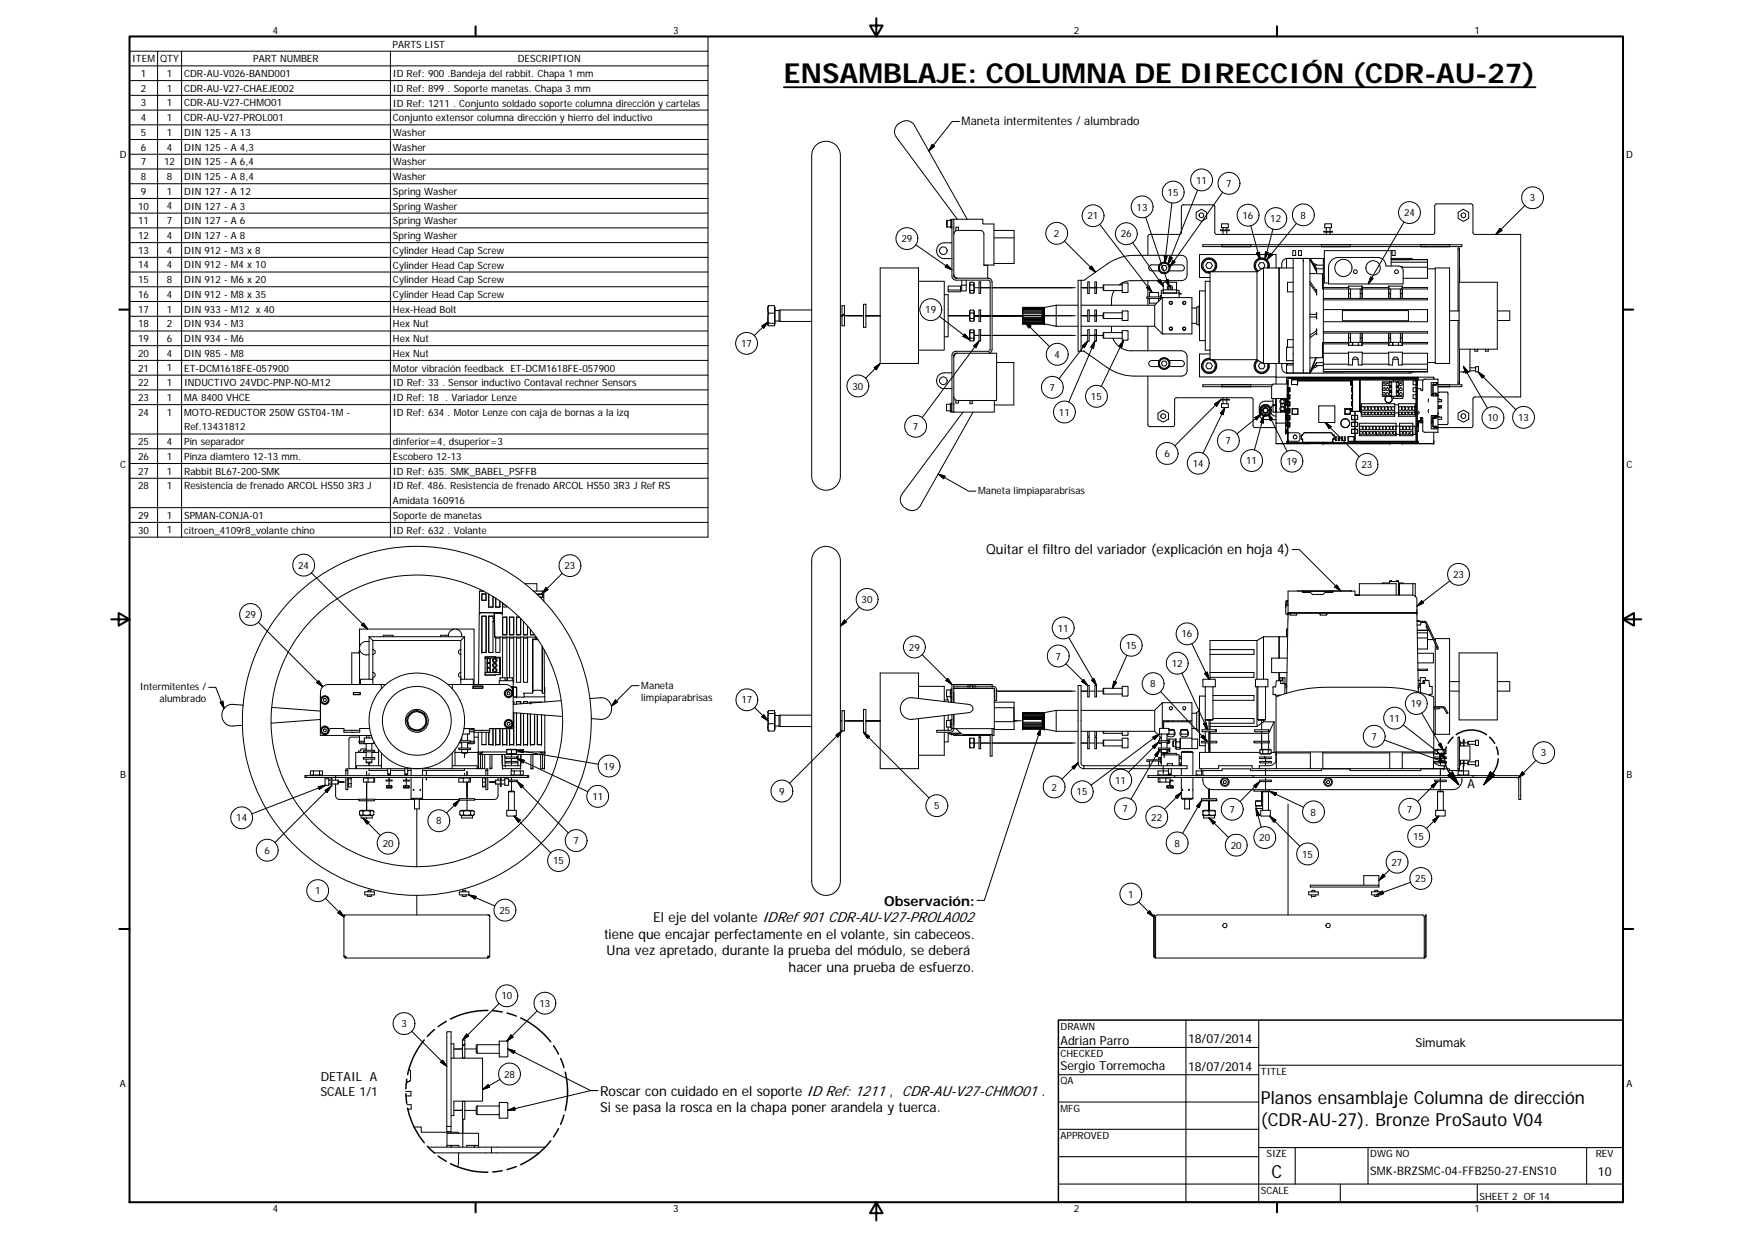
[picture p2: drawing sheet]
<svg xmlns="http://www.w3.org/2000/svg" width="420mm" height="297mm" viewBox="0 0 420 297" stroke-linecap="round" stroke-linejoin="round" font-family="sans-serif">
<defs><g id="words">
<text font-size="6.6" x="188" y="19.8">ENSAMBLAJE: COLUMNA DE DIRECCIÓN (CDR-AU-27)</text>
<g font-size="4.3">
<text x="302.4" y="264.7">Planos ensamblaje Columna de dirección</text>
<text x="302.4" y="269.9">(CDR-AU-27). Bronze ProSauto V04</text>
<text x="304.9" y="282.4">C</text>
</g>
<g font-size="3.3">
<text x="236.5" y="132.8">Quitar el filtro del variador (explicación en hoja 4)</text>
<text x="156.7" y="221.1">El eje del volante IDRef 901 CDR-AU-V27-PROLA002</text>
<text x="212" y="217.2">Observación:</text>
<text x="144.9" y="225.1">tiene que encajar perfectamente en el volante, sin cabeceos.</text>
<text x="145.4" y="229.1">Una vez apretado, durante la prueba del módulo, se deberá</text>
<text x="189.1" y="233">hacer una prueba de esfuerzo.</text>
<text x="143.9" y="262.7">Roscar con cuidado en el soporte ID Ref: 1211 , CDR-AU-V27-CHMO01 .</text>
<text x="143.9" y="266.7">Si se pasa la rosca en la chapa poner arandela y tuerca.</text>
</g>
<g font-size="3">
<text x="351.9" y="189">A</text>
<text x="254.3" y="250.5">Adrian Parro</text>
<text x="284.9" y="250.1">18/07/2014</text>
<text x="339.5" y="251.1">Simumak</text>
<text x="254.3" y="256.5">Sergio Torremocha</text>
<text x="284.9" y="256.6">18/07/2014</text>
<text x="76.8" y="262.8">SCALE 1/1</text>
<text x="76.9" y="259.2">DETAIL A</text>
<text x="383.2" y="281.9">10</text>
</g>
<g font-size="2.8">
<text x="230.6" y="30">Maneta intermitentes / alumbrado</text>
<text x="328.6" y="281.7">SMK-BRZSMC-04-FFB250-27-ENS10</text>
</g>
<g font-size="2.4">
<text x="65.4" y="8">4</text>
<text x="94.1" y="11.4">PARTS LIST</text>
<text x="161.4" y="8">3</text>
<text x="257.5" y="8">2</text>
<text x="353.6" y="8">1</text>
<text x="31.7" y="14.9">ITEM</text>
<text x="38.4" y="14.9">QTY</text>
<text x="60.7" y="14.9">PART NUMBER</text>
<text x="124.2" y="14.9">DESCRIPTION</text>
<text x="33.8" y="18.4">1</text>
<text x="33.8" y="22">2</text>
<text x="40" y="18.4">1</text>
<text x="40" y="22">1</text>
<text x="44.2" y="18.5">CDR-AU-V026-BAND001</text>
<text x="44.2" y="22">CDR-AU-V27-CHAEJE002</text>
<text x="94.2" y="18.5">ID Ref: 900 .Bandeja del rabbit. Chapa 1 mm</text>
<text x="94.2" y="22">ID Ref: 899 . Soporte manetas. Chapa 3 mm</text>
<text x="33.8" y="25.5">3</text>
<text x="33.8" y="29">4</text>
<text x="40" y="25.5">1</text>
<text x="40" y="29">1</text>
<text x="44.2" y="25.5">CDR-AU-V27-CHMO01</text>
<text x="44.2" y="29.1">CDR-AU-V27-PROL001</text>
<text x="94.2" y="25.6">ID Ref: 1211 . Conjunto soldado soporte columna dirección y cartelas</text>
<text x="94.2" y="29.1">Conjunto extensor columna dirección y hierro del inductivo</text>
<text x="33.8" y="32.6">5</text>
<text x="40" y="32.6">1</text>
<text x="44.2" y="32.6">DIN 125 - A 13</text>
<text x="94.2" y="32.6">Washer</text>
<text x="28.7" y="38">D</text>
<text x="33.8" y="36.1">6</text>
<text x="33.8" y="39.6">7</text>
<text x="39.4" y="39.6">12</text>
<text x="40" y="36.1">4</text>
<text x="44.2" y="36.1">DIN 125 - A 4,3</text>
<text x="44.2" y="39.6">DIN 125 - A 6,4</text>
<text x="94.2" y="36.2">Washer</text>
<text x="94.2" y="39.7">Washer</text>
<text x="390" y="38">D</text>
<text x="33.8" y="43.2">8</text>
<text x="33.8" y="46.7">9</text>
<text x="40" y="43.2">8</text>
<text x="40" y="46.7">1</text>
<text x="44.2" y="43.2">DIN 125 - A 8,4</text>
<text x="44.2" y="46.7">DIN 127 - A 12</text>
<text x="94.2" y="43.2">Washer</text>
<text x="94.2" y="46.7">Spring Washer</text>
<text x="280" y="46.9">15</text>
<text x="286.8" y="44">11</text>
<text x="294.1" y="44.8">7</text>
<text x="33.2" y="50.2">10</text>
<text x="33.2" y="53.7">11</text>
<text x="40" y="50.2">4</text>
<text x="40" y="53.7">7</text>
<text x="44.2" y="50.2">DIN 127 - A 3</text>
<text x="44.2" y="53.8">DIN 127 - A 6</text>
<text x="94.2" y="50.3">Spring Washer</text>
<text x="94.2" y="53.8">Spring Washer</text>
<text x="260.8" y="52.6">21</text>
<text x="272.6" y="50.5">13</text>
<text x="298" y="52.5">16</text>
<text x="304.6" y="53.3">12</text>
<text x="311.9" y="52.4">8</text>
<text x="336.7" y="51.9">24</text>
<text x="366.9" y="48.3">3</text>
<text x="33.2" y="57.3">12</text>
<text x="40" y="57.3">4</text>
<text x="44.2" y="57.3">DIN 127 - A 8</text>
<text x="94.2" y="57.3">Spring Washer</text>
<text x="216.2" y="58.1">29</text>
<text x="252.7" y="56.8">2</text>
<text x="268.8" y="56.9">26</text>
<text x="33.2" y="60.8">13</text>
<text x="33.2" y="64.3">14</text>
<text x="40" y="60.8">4</text>
<text x="40" y="64.3">4</text>
<text x="44.2" y="60.8">DIN 912 - M3 x 8</text>
<text x="44.2" y="64.4">DIN 912 - M4 x 10</text>
<text x="94.2" y="60.9">Cylinder Head Cap Screw</text>
<text x="94.2" y="64.4">Cylinder Head Cap Screw</text>
<text x="33.2" y="67.9">15</text>
<text x="33.2" y="71.4">16</text>
<text x="40" y="67.9">8</text>
<text x="40" y="71.4">4</text>
<text x="44.2" y="67.9">DIN 912 - M6 x 20</text>
<text x="44.2" y="71.4">DIN 912 - M8 x 35</text>
<text x="94.2" y="67.9">Cylinder Head Cap Screw</text>
<text x="94.2" y="71.4">Cylinder Head Cap Screw</text>
<text x="33.2" y="74.9">17</text>
<text x="40" y="74.9">1</text>
<text x="44.2" y="75">DIN 933 - M12 x 40</text>
<text x="94.2" y="75">Hex-Head Bolt</text>
<text x="221.9" y="75.1">19</text>
<text x="33.2" y="78.5">18</text>
<text x="33.2" y="82">19</text>
<text x="40" y="78.5">2</text>
<text x="40" y="82">6</text>
<text x="44.2" y="78.5">DIN 934 - M3</text>
<text x="44.2" y="82">DIN 934 - M6</text>
<text x="94.2" y="78.5">Hex Nut</text>
<text x="94.2" y="82">Hex Nut</text>
<text x="177.7" y="83.2">17</text>
<text x="33.2" y="85.5">20</text>
<text x="33.2" y="89.1">21</text>
<text x="40" y="85.5">4</text>
<text x="40" y="89">1</text>
<text x="44.2" y="85.5">DIN 985 - M8</text>
<text x="44.2" y="89.1">ET-DCM1618FE-057900</text>
<text x="94.2" y="85.5">Hex Nut</text>
<text x="94.2" y="89.2">Motor vibración feedback ET-DCM1618FE-057900</text>
<text x="252.9" y="85.8">4</text>
<text x="33.2" y="92.6">22</text>
<text x="40" y="92.6">1</text>
<text x="44.2" y="92.6">INDUCTIVO 24VDC-PNP-NO-M12</text>
<text x="94.2" y="92.6">ID Ref: 33 . Sensor inductivo Contaval rechner Sensors</text>
<text x="204.4" y="93.4">30</text>
<text x="251.7" y="93.7">7</text>
<text x="261.6" y="95.9">15</text>
<text x="33.2" y="96.1">23</text>
<text x="33.2" y="99.7">24</text>
<text x="40" y="96.1">1</text>
<text x="40" y="99.6">1</text>
<text x="44.2" y="96.1">MA 8400 VHCE</text>
<text x="44.2" y="99.7">MOTO-REDUCTOR 250W GST04-1M -</text>
<text x="94.2" y="96.2">ID Ref: 18 . Variador Lenze</text>
<text x="94.2" y="99.7">ID Ref: 634 . Motor Lenze con caja de bornas a la izq</text>
<text x="253.9" y="99.7">11</text>
<text x="356.7" y="101">10</text>
<text x="364.1" y="101">13</text>
<text x="33.2" y="106.7">25</text>
<text x="40" y="106.7">4</text>
<text x="44.2" y="103.2">Ref.13431812</text>
<text x="44.2" y="106.7">Pin separador</text>
<text x="94.2" y="106.7">dinferior=4, dsuperior=3</text>
<text x="218.9" y="103.1">7</text>
<text x="293.9" y="106.5">7</text>
<text x="28.8" y="112.2">C</text>
<text x="33.2" y="110.3">26</text>
<text x="33.2" y="113.8">27</text>
<text x="40" y="110.2">1</text>
<text x="40" y="113.8">1</text>
<text x="44.2" y="110.3">Pinza diamtero 12-13 mm.</text>
<text x="44.2" y="113.8">Rabbit BL67-200-SMK</text>
<text x="94.2" y="110.3">Escobero 12-13</text>
<text x="94.2" y="113.8">ID Ref: 635. SMK_BABEL_PSFFB</text>
<text x="279.2" y="109.6">6</text>
<text x="286.1" y="111.9">14</text>
<text x="298.9" y="111.3">11</text>
<text x="308.5" y="111.5">19</text>
<text x="326.5" y="112.2">23</text>
<text x="390.1" y="112.2">C</text>
<text x="33.2" y="117.3">28</text>
<text x="40" y="117.3">1</text>
<text x="44.2" y="117.3">Resistencia de frenado ARCOL HS50 3R3 J</text>
<text x="94.2" y="117.3">ID Ref. 486. Resistencia de frenado ARCOL HS50 3R3 J Ref RS</text>
<text x="234.6" y="118.4">Maneta limpiaparabrisas</text>
<text x="33.2" y="124.4">29</text>
<text x="40" y="124.4">1</text>
<text x="44.2" y="124.4">SPMAN-CONJA-01</text>
<text x="94.2" y="120.9">Amidata 160916</text>
<text x="94.2" y="124.4">Soporte de manetas</text>
<text x="33.2" y="127.9">30</text>
<text x="40" y="127.9">1</text>
<text x="44.2" y="127.9">citroen_4109r8_volante chino</text>
<text x="94.2" y="127.9">ID Ref: 632 . Volante</text>
<text x="71.5" y="136.4">24</text>
<text x="135.4" y="136.5">23</text>
<text x="348.5" y="138.6">23</text>
<text x="58.8" y="148.2">29</text>
<text x="206.6" y="144.6">30</text>
<text x="217.9" y="156">29</text>
<text x="253.7" y="151.4">11</text>
<text x="270" y="155.6">15</text>
<text x="283.3" y="152.8">16</text>
<text x="253.1" y="158.1">7</text>
<text x="281" y="159.9">12</text>
<text x="33.5" y="165.5">Intermitentes /</text>
<text x="153.8" y="165.2">Maneta</text>
<text x="275.9" y="164.8">8</text>
<text x="38.2" y="168.4">alumbrado</text>
<text x="153.8" y="168.1">limpiaparabrisas</text>
<text x="177.8" y="168.7">17</text>
<text x="333.2" y="173">11</text>
<text x="338.3" y="169.5">19</text>
<text x="328.9" y="177.4">7</text>
<text x="144.8" y="184.6">19</text>
<text x="369.5" y="181.3">3</text>
<text x="28.8" y="186.5">B</text>
<text x="142.1" y="191.8">11</text>
<text x="186.8" y="190.5">9</text>
<text x="252.1" y="189.5">2</text>
<text x="258.2" y="190.7">15</text>
<text x="267.5" y="187.9">11</text>
<text x="390.1" y="186.5">B</text>
<text x="56.7" y="196.9">14</text>
<text x="104.6" y="197.7">8</text>
<text x="224" y="194">5</text>
<text x="269.2" y="194.7">7</text>
<text x="276.1" y="196.8">22</text>
<text x="294.8" y="194.9">7</text>
<text x="314.3" y="195.5">8</text>
<text x="337.4" y="194.9">7</text>
<text x="91.8" y="203">20</text>
<text x="137.5" y="202.4">7</text>
<text x="281.6" y="203">8</text>
<text x="295.1" y="203.5">20</text>
<text x="302" y="201.7">20</text>
<text x="338.9" y="201.4">15</text>
<text x="63.4" y="204.7">6</text>
<text x="132.7" y="207.2">15</text>
<text x="312.3" y="205.6">15</text>
<text x="333.7" y="207.6">27</text>
<text x="75.6" y="214.4">1</text>
<text x="270.5" y="215.2">1</text>
<text x="339.4" y="211.5">25</text>
<text x="119.8" y="219.1">25</text>
<text x="120.2" y="239.6">10</text>
<text x="129.4" y="241.4">13</text>
<text x="96.3" y="246.3">3</text>
<text x="254.3" y="246.8">DRAWN</text>
<text x="254.3" y="253.4">CHECKED</text>
<text x="302.4" y="257.6">TITLE</text>
<text x="28.8" y="260.7">A</text>
<text x="120.9" y="258.4">28</text>
<text x="254.3" y="259.9">QA</text>
<text x="390" y="260.7">A</text>
<text x="254.3" y="266.5">MFG</text>
<text x="254.3" y="273.1">APPROVED</text>
<text x="303.8" y="277.4">SIZE</text>
<text x="328.6" y="277.4">DWG NO</text>
<text x="382.7" y="277.4">REV</text>
<text x="302.4" y="286.2">SCALE</text>
<text x="354.8" y="287.7">SHEET 2 OF 14</text>
<text x="65.4" y="290.7">4</text>
<text x="161.4" y="290.7">3</text>
<text x="257.5" y="290.7">2</text>
<text x="353.6" y="290.7">1</text>
</g>
</g></defs>
<g fill="none" stroke="#000" stroke-width=".24">
<path d="M31.1 8.7h138.7v120.1h-138.7zM31.1 12.3h138.7M31.1 15.8h138.7M31.1 19.3h138.7M37.8 12.3v116.5M43.5 12.3v116.5M93.6 12.3v116.5M31.1 22.9h138.7M31.1 26.4h138.7M31.1 29.9h138.7M31.1 33.4h138.7M31.1 37h138.7"/>
<path d="M195.6 34.9a3.6 3.6 0 0 1 4.3-.5 3.6 3.6 0 0 1 1.6 3.9v72.9a10 10 0 0 1-.5 4.7 3.5 3.5 0 0 1-4.3 1.3 3.5 3.5 0 0 1-2-4.1v-72.9a13.1 13.1 0 0 1 .3-4.3zM223.6 34.6l.5 .5-1.4 1.1zM230.1 29.1h-1.7l-5.7 7.1M31.1 40.5h138.7M31.1 44h138.7M31.1 47.6h138.7M31.1 51.1h138.7M31.1 54.6h138.7M31.1 58.2h138.7M219.6 58.7l8.7 6M227.3 52.8l-.3 .1v1.5h1.1M227.9 54.4l.2 .1"/>
<path d="M228.1 52.7v1.8M228.1 52.8l-.9 .1 .1 1.5M228.1 52.7l-.2 .1M228.3 58.2h-1.8a1.9 1.9 0 0 0-1.9 1.9 1.9 1.9 0 0 0 1.9 1.9h1.8M228.3 52.6a.58 .58 0 0 0-.2 .8v.4a.57 .57 0 0 0 .2 .9M228.3 52.6v13.6a.98 .98 0 0 0 .9 1h7.8l.4 .2 .1 16.4-.4 .4h-7.9a.94 .94 0 0 0-.9 1v13.6h.4M228.3 52.6h.4v13.6l.2 .4 .3 .1h7.8a.9 .9 0 0 1 .9 .9v16.2a.87 .87 0 0 1-.9 .9M228.7 56.2a.94 .94 0 0 1 1-1h5.3a.87 .87 0 0 1 1 1v7.4h.9v3.1M228.7 52.6h7v1.1h2.7v9.8h-2.4M228.7 52.6h.1M229.6 52.6l-14.6-19.7a2.5 2.5 0 0 1 1.3-3.7 2.27 2.27 0 0 1 3 .9l12.7 22.5M229.8 55.2v-.7h-.6v.9"/>
<path d="M238.4 55.2h4.8v8h-4.8M238.4 57h4.8M255.3 57.8l7.4 7.5M263.7 53.8l12.6 16.3M271.6 58.2l7.4 10.4M274.8 52.1l5.6 16.6M281 48.7l-1.7 14.4M286.9 50.9l1.2-.7 1.3 .7v1.4l-1.3 .8-1.2-.8zM287.2 45.6l-7 17.7M292.7 55.1h2.1v.2h-2.1zM293 53.7h1.5l.1 .9h-1.7zM293 58.7h7v.5h-7z"/>
<path d="M293.2 46.1l-12.7 17.9M293.3 54.6h.1M293.3 54.6v.5M293.3 55.3v.9M294.2 55.3v.9M294.2 54.6v.5M300 54.1l2.2 8.1M305.3 54.9l-1.8 6.6M310.9 53.5l-6.7 8.3M317.5 55.5h2v.1h-2zM317.7 53.7h1.5l.1 .9h-1.6zM318 54.6h.1"/>
<path d="M318.1 54.6v.9M318.1 55.6v.6M319 55.6v.6M319 54.6v.9M323.8 58.7v.4M323.8 59.1h-35.3v-.4h62.1v.4h-3M323.8 58.7h-6.9v.4h6.9M336.7 53.2l-8.6 14.9M341.6 58.7h.1M341.6 59.1v.1M347.6 58.7v.4M347.7 58.7h-7v.4h6.9"/>
<path d="M347.7 59.1h-23.9M349.7 50.9l1.3-.7 1.2 .7v1.4l-1.2 .8-1.3-.8zM359.7 54.8l.5 .4-1.5 1zM365.7 49.3l-7 6.9M31.1 75.8h138.7M31.1 61.7h138.7M31.1 65.2h138.7M31.1 68.7h138.7M31.1 72.3h138.7M31.1 79.4h138.7M182.7 78.2l1.5-1-1 1.5zM184.2 77.8v.2"/>
<path d="M184.2 76.3l.2 1.2M184.2 76.3v1.5M184.2 74.2l.2 .9M184.2 74.2v2.1M184.2 77.2l-3.3 3.3M184.4 77.5l-.2 .3M184.4 75.1l-.2 1.2M184.4 73.3l-.2 .9M184.4 73.3l-.2 .2v.7M184.4 73.3h1.3v4.8h-1.3l-.2-.3M184.4 77.5h1.3M184.4 75.1h1.3"/>
<path d="M185.7 73.7h.2v4h-.2M185.9 77h.9M185.9 74.4h.9M186.8 77l.3 .1M186.8 74.4v2.6M187.1 74.3l-.3 .1M187.1 74.3v2.8M187.1 74.3h7.6M187.1 77.1h7.6M201.5 75.7h.6M202.5 75.5l-.6 .3M202.5 75.2v-1.9h-.6v2.5"/>
<path d="M202.5 75.5v2.6h-.6v-2.3M202.5 75.2v.3M202.5 75.2l-.6 .4M202.5 75.7h4.6zM207.1 72.9h.6v5.6h-.6zM207.7 75.7h3.4M211.1 64.2h9.2v22.9h-9.2zM220.3 67.4h6.2v16.5h-6.2M225.3 75.8l7.2 5.6M226.5 70.7h.9v3.9v6.2h-.9M227.1 63.4l1.2 1.3-1.6-.7zM227.4 68.6h2.9v.9h-2.9z"/>
<path d="M227.4 69.5v.5h2.9v-.5M227.4 75.7h5.1M228.7 65.8a.98 .98 0 0 0 1 .9M228.7 66.2h.1M230.6 68.4h1.1M230.6 67.2v2.5h1.1v-2.5M232.7 76.3v.7M232.7 75v1.3M232.7 74.4v.6M232.7 69.6v.7M232.7 68.3v1.3M232.7 67.7v.6"/>
<path d="M232.7 79.8v1.3M232.7 79.1v.7M232.7 77h.8M232.7 74.4h.8M232.7 67.7h.8M232.7 70.3h.8M232.7 79.1h.8M232.7 79.8h.8M232.7 69.6h.8M232.7 75h.8M232.7 76.3h.8M232.7 68.3h.8"/>
<path d="M232.7 74.4l-.2 .3v2l.2 .3M232.7 67.7l-.2 .3v2l.2 .3M232.7 79.1l-.2 .3v2M233.5 74.4l.1 .3v1.7l-.1 .6M233.5 67.7l.1 .3v2l-.1 .3M233.5 79.1l.1 .3v2l-.1 .3M233.5 74.4v.6M233.5 75v1.3M233.5 76.3v.7M233.5 67.7v.6M233.5 68.3v1.3M233.5 69.6v.7"/>
<path d="M233.5 79.1v.7M233.5 79.8v1.3M233.6 75.7h1.2M233.6 69h1.2M233.6 75.8h1.2M234.8 74.3h.4v2.8h-.4zM234.8 67.6h.4v2.8h-.4zM234.8 79h.4v2.8h-.4zM235.2 75.7h2.3M235.2 69h2.3M235.2 75.8h2.3M237.9 75.7h7"/>
<path d="M237.9 75.7h19.2M237.9 75.8h7.3M237.9 75.7h20M245.2 77.6h5.3M245.2 77.6l5.3 .1M245.2 77.3h5.3M245.2 77.5h5.3M245.2 73.9h5.3M245.2 73.8h5.3M245.2 74.2h5.3l-.4 .2M245.2 74.8h5.3v.1l-.6 .1M245.2 74.6h5.3l-.5 .2"/>
<path d="M245.2 75.2h5.2l.1 .2-.6 .1h.6v.1l-.6 .1h.6v.2h-.6l.6 .1v.1h-5.3M245.2 75h5.3v.2h-.6M245.2 75.5v.2M245.2 75.5h.1M245.2 75.4v.1M245.2 75.4h.1M245.2 75.2h.1M245.2 75.1v.1M245.2 75h.1M245.2 74.9v.1M245.2 74.8h.1M245.2 74.7h.1"/>
<path d="M245.2 74.6h.1M245.2 74.2v1.2M245.2 74.3l5.3 .1-.5 .2M245.2 73.7v.5M245.2 74h5.3l-.4 .2M245.2 73.9h.1M245.2 73.8h.1M245.2 73.7h.1M245.2 77.7h.1M245.2 77.6h.1M245.2 77.5h.1M245.2 77.4h.1"/>
<path d="M245.2 77.3h.1M245.2 77.2v.1M245.2 77.2h.1M245.2 77.1h.1M245.2 77h.1M245.2 76.9h.1M245.2 76.8h.1M245.2 76.7h.1M245.2 76.6h.1M245.2 76.5h.1M245.2 76.4h.1M245.2 76.2h.1"/>
<path d="M245.2 76.1h.1M245.2 76h.1M245.2 75.9h.1M245.2 75.7v.1M245.2 75.7h.1M245.2 75.7v.7M245.2 76.4v1.3M245.8 77.2l1.4 .9-.5 .5zM245.8 77.2l5.9 5.9M249.9 76.1l.6 .1v.2h-5.3M249.9 76.4l.6 .1v.1h-5.3M249.9 76.6l.6 .2h-5.3"/>
<path d="M249.9 76.8l.6 .2h-5.3M250.1 77l.4 .2h-5.3M250.1 77.2h.4v.4M250.2 77.3l.3 .1M250.3 77.5h.2M250.4 73.8h.1M250.4 77.6h.1M250.5 73.7h.1M250.5 73.7v.3h-.3M250.5 77.6v.1M250.5 73.7h-5.3M250.5 77.3h.1"/>
<path d="M250.5 77.5h.1M250.5 77.6h.1M250.5 73.9h.1M250.5 73.9h-.2M250.5 73.8h.1M250.5 73.8h-.2M250.5 73.7l-.1 .1M250.5 77.7l2.8 .5M253.3 78.2h5.2M253.3 73.2h5.2M253.3 73.2v5M253.3 73.2l-2.8 .5"/>
<path d="M257.1 69h-19.2h20M259.3 78.2h17.6M259.3 73.2h17.6M259.3 67.2v17M259.3 67.2h-.8v17h.8M259.3 75.7h1.5M259.3 69h1.5M259.3 67.2h.6l5.6-3.9a11.5 11.5 0 0 1 6.6-2.1h11.2a1.36 1.36 0 0 1 1.4 1.4v3.3a1.36 1.36 0 0 1-1.4 1.4h-12a4.6 4.6 0 0 0-2.9 1M260.8 74.3h.4v2.8h-.4zM260.8 67.6h.4v2.8h-.4zM260.8 79h.4v2.8h-.4zM261.2 75.7h1.5"/>
<path d="M261.2 69h1.5M261.2 64.3l.6-.5 .9 1.5zM263 68.7l-.4 .2M263 75.4l-.4 .2M263 68.8l-.4 .3M263 68.7v-1.1h-.4v1.5M263 68.8v1.5h-.4v-1.2M263 75.6l-.4 .2M263 75.4v-1.1h-.4v1.5M263 75.4v1.6h-.4v-1.2M263 75.7h1.6M263 69h1.6"/>
<path d="M263 68.7v.1M264.7 68.3v1.4M264.7 75v1.4M264.7 68.3l-.1 .1 .1 1.3M264.7 75l-.1 .2 .1 1.2M264.7 69.7h4.4M264.7 76.4h4.4M264.7 68.3h4.4M264.7 79.7v1.4M264.7 79.7l-.1 .2 .1 1.2M266.6 78.2v1.5M267.2 69.7l-.6 1.5v2"/>
<path d="M269.1 79.7h-4.4M269.1 68.3h.1M269.1 75h-4.4M269.1 76.4h.1M269.1 79.3h1.4v2.2l-1.4 .1zM269.1 67.8l1.4 .1v2.2h-1.4zM269.1 74.5l1.4 .1v2.2h-1.4zM275 69l.5-.4 .8 1.5zM275.3 61.2v-4.5l.2-.4 7.3-.1 .5-.2v-6.4l.2-.4 .3-.1h7.1l.3 .1 .1 .2v6.4l.2 .3 .3 .1h51.8l.3-.1 .2-.3v-6.5l.1-.3 .3-.1h8.5l.2 .3v6.6l.3 .4h11.2v39h-11.1l-.4 .4v6.6l-.1 .2-.2 .1h-8M275.3 67.3v3.9M275.3 71.5v1.7M275.3 78.2v5.9"/>
<path d="M275.6 71.2v-1.1h2.2v1.1M275.6 71.5v1.2h1.8M276.9 78.2l1.8 1.9M277.7 67.4l.5-.4 .8 1.6zM277.8 71.5v.7M278 63.5h-1.8a.72 .72 0 0 0-.7 .7 .72 .72 0 0 0 .7 .7h1.8M278.3 71.2h-3.3v.3h3.3M278.5 70.8a.54 .54 0 0 0-.2 .9v.1M278.5 70.2v1.4M278.5 70.2h4.3M278.7 71.4v8.7M278.7 71.4l-1.8 1.8v5"/>
<path d="M278.7 71.4h7.1v8.7h-7.1M278.9 63.6l.7 .1 .3 .6-.4 .5h-.7l-.3-.6zM279 69.6h-.5v.6M279 69.5v.8h3.2v-.8M279 69.5v-1.8h3.2v1.8M279 69.5h3.2M279.2 61.3l.7 .1-.6 1.7zM279.5 67.2l.7-.2 .2 1.7zM279.6 62.9a1.37 1.37 0 0 0-1.8 1.5 1.37 1.37 0 0 0 2.1 .9 1.37 1.37 0 0 0-.2-2.3M279.6 62.9l.1 .1M279.6 62.9l-.1 .2M279.7 63v.2"/>
<path d="M280.1 69.5a.62 .62 0 0 1 0-.9 .62 .62 0 0 1 .9 0 .62 .62 0 0 1 0 .9M280.4 63.5h2.9a.72 .72 0 0 1 .7 .7 .72 .72 0 0 1-.7 .7h-2.9M280.4 68.7h.3l.2 .3-.2 .3h-.3l-.2-.2zM280.5 61.6l.6 .2-.9 1.5zM280.8 63.5l-.3 .5M281.3 62.4h.1M281.3 62.4l.5 .4-1.3 1.2M282.2 69.6h.6v.6M282.8 70.2v1.2M282.8 70.3h.4v.2h-.4M285.8 73.9h1.2M285.8 77.5h1.2"/>
<path d="M287.5 73.4v4.6M287.5 73.4h.2M287.5 78h.2M287.5 73.4l-.5 .3v4l.5 .3M289 67.4h1.2M289 69.7h-1.3v12h1.3M289 67.4v.1M289 67.5v16.4h1.2M289.5 63h.9l.4 .6-.4 .7h-.9l-.3-.7zM291 65.2a1.84 1.84 0 0 0 0-3.1 1.84 1.84 0 0 0-2.8 1.1 1.84 1.84 0 0 0 2 2.3M291.4 64h.2M291.4 63.8h.2"/>
<path d="M291.6 64l-.4 .9-.4 .3M291.6 63.8a1.69 1.69 0 0 0-1.6-1.8 1.69 1.69 0 0 0-1.7 1.8 1.69 1.69 0 0 0 1.9 1.5M291.6 63.8v.2M301.4 60.6l.7-.1 .1 1.7zM301.4 65.2h-11.2v21h11.2M301.4 65.2v21M303 64.2h3.7v22.9h-3.7M303 64.2v22.9M303 64.2l-1.6 1M303.1 64.2l.3-.6-.4-.6h-.8l-.4 .6 .4 .7h.6M303.4 61.8l-.1 .3 .2-.2M303.4 61.9l-.1 .2"/>
<path d="M303.8 62.2h.1M303.8 62.2v.1M303.9 61.1l.2-.5-.6-.2-.1 1.3M304 64.2a1.49 1.49 0 0 0-.8-1.9 1.49 1.49 0 0 0-1.9 .7 1.49 1.49 0 0 0 .5 1.9M304 64h.2M304.1 63.8h.2M304.2 64v.2M304.3 63.8l-.1 .2M304.3 63.8a1.69 1.69 0 0 0-2.4-1.7 1.69 1.69 0 0 0-.3 2.9M304.3 61.3l.3-.6 .5 .5-1 .8M304.3 64.2a1.84 1.84 0 0 0-2.3-2.3 1.84 1.84 0 0 0-.5 3.2M306 64.2v-3.2h-18.3v5.5h2.5"/>
<path d="M306.8 64.2v22.9h3.3M308.5 62a1.42 1.42 0 0 0-1.1 1.3v.9M308.5 62v2.2M310 60.1h.7v1.2h-.7zM310.1 64.2h-3.4M310.1 67.7h-1.3v2.3h1.3M311.4 60.1h.7v1.2h-.7zM312.5 62h1.6M312.5 62h.1M314.1 75.4h1.4l.3-.4v1.4l-.2-.4h-1.5M314.1 62l.1 6.1 1.4 2 .2 .6v-1.3l-.2 .2-1.5-2.1M314.1 65.6h3.1v3.7"/>
<path d="M314.1 62l1.7 2.9v.5l-1.7-3.3M314.2 62h.1M314.2 68.1v12.2M314.2 62l.1 .1M314.4 62.3l1.4 2.1zM314.9 63.2l.9 .4M315.2 63.6h2.2M315.8 64.4l1.6 .1M315.8 64.4v.1M317.4 62.3h.2M317.4 64.1h.2M317.4 62.9h.2"/>
<path d="M317.4 66.7h.2M317.4 74.2h24.9v2.9h-24.9zM317.4 79.5h24.9v.4h-24.9M317.4 62.3v1.8M317.4 64.1v2.6M317.4 79.5v.4M317.4 69.3h15.7M317.4 71.5h24.9v.4h-24.9M317.4 79.9v2.2M317.4 77.1v2.4M317.4 71.9v2.3M317.4 69.3v2.2"/>
<path d="M317.4 66.7v2.2M317.4 71.5v.4M317.6 62h-9.1M317.6 62.2l-.2 .1M319.3 62.4l.5-.4 .9-.3h9.6a2.02 2.02 0 0 1 2.1 2.1h3a1.11 1.11 0 0 1 1.1 1.1v3.2h-17.9v-4.3l.2-.6zM321.9 74.5h15.9v2.4h-15.9zM323.4 69.3v2.2zM323.4 79.9v2.2zM323.4 70.4h.5M323.4 68.6v.3M323.9 79.9v2.2M323.9 69.3v2.2"/>
<path d="M326.2 69.3v1.1M326.2 79.9v1.1M326.2 70.4h.5M326.2 70.4v1.1M326.6 69.3v-.4h6.5v.4M326.6 68.6l.1 .3M326.6 69.3l.1 1.1M326.6 68.6h-3.2v.7v-.4h-6v.4M326.6 69.3h.1M326.6 68.6v.7M326.7 69.3v2.2v-1.1M328.7 66.4l.6 .3-1.2 1.4z"/>
<path d="M333 68.6h.1M333 68.6v.3M333 79.9v2.9h1M333 69.3h3.3v1.1h-.5M333 69.3v2.2zM333 70.4h.5M333.5 79.9v1.1M333.5 70.4v1.1M333.5 69.3v1.1M333.6 62h4.7l.6 .2M333.6 63.8v-3.7h-16v7.7h1M333.6 62.9h8.7"/>
<path d="M333.6 62.3h8.7M333.9 60.1h.7v1.2h-.7zM335.8 69.3v2.2M335.8 79.9v1.1M335.9 63.9h.4v.3M336.3 68.9h6v.4h-6zM336.3 64.1h6M336.3 68.6v.3M336.3 68.6h-3.2v.7M336.3 68.6v.7M336.3 69.3v2.2v-1.1M337.8 62.2v.1"/>
<path d="M342.3 64.5h1.9M342.3 62.3v4.4h-5.8M344.2 64.2h3.4v22.9h-3.4zM347.6 74.5h2.3M347.6 76.8h2.3M349.7 76.8v15.2h.3v-8.3M349.9 67.7h9.2v16h-9.2zM350 67.7v-8.3h-.3v15.1M350 64.2v3.5M359.1 74.5h3v2.3h-3M31.1 82.9h138.7M31.1 86.4h138.7"/>
<path d="M31.1 89.9h138.7M31.1 93.5h138.7M31.1 97h138.7M209.6 88.1l1.5-1-1 1.5zM211.1 87.1l-3.5 3.6M227.9 98.6h.2M227.9 98.6h.1M227.9 96.9h-.9v1.5l.9 .1M228.1 98.6h-.2h.2M228.1 96.8h-.2v1.8M228.3 96.7a.58 .58 0 0 0-.2 .8v1.2h.2M228.3 89.4h-1.8a1.88 1.88 0 0 0-1.9 1.9 1.88 1.88 0 0 0 1.9 1.9h1.8"/>
<path d="M228.7 85.2v13.6h9.8v-2.8M228.7 85.2l.1-.3 .4-.2h9.8v11.3h-9.3a.98 .98 0 0 1-1-.9M228.7 85.2h.2M229.2 95.9v.7h.7v-.6M229.7 84.7a.98 .98 0 0 0-1 .9M230.9 98.8l-14.5 19.6a2.64 2.64 0 0 0 1.9 3.9 2.23 2.23 0 0 0 2.4-1.1l12.7-22.4M231.4 80.1l1.1 1.3-1.6-.8zM232.5 81.4l.2 .3M232.6 96.1h.6v.7h-.6zM232.7 81.1v.6M232.7 81.7h.8M232.7 81.1h.8"/>
<path d="M233.5 81.1v.6M233.5 83l1.3-1.2-.8 1.6zM233.6 80.4h1.2M234.8 81.8l-13.6 18.3M235.2 80.4h2.3M239 86.9h4.1v10.2h-4.6M257.9 80.4h-20h19.2M259.3 80.4h1.5M259.5 83l1.3-1.2-.7 1.6zM260.8 81.8l-6.8 9M261.2 80.4h1.5M262.6 81.8l-.4 1.7-.6-.3z"/>
<path d="M262.6 80.5v1.3M262.6 81.8l-6.3 14.6M263 80.1l-.4 .2M263 80.3l-.4 .2M263 80.1v-1h-.4v1.4M263 80.3v1.5h-.4M263 80.4h1.6M263 80.1v.2M264.7 81.1h4.4M266.9 81.1a4.8 4.8 0 0 0 4.4 3h12a1.4 1.4 0 0 1 1.4 1.4v3.3a1.36 1.36 0 0 1-1.4 1.4h-11.2a11.7 11.7 0 0 1-6.6-2.1l-5.6-3.9h-.6M269.1 81.1h.1M269.5 81.6l-.5 1.6-.6-.2z"/>
<path d="M269.5 81.6l-5.4 11M275.3 90.2v11.6l.2 .4 5.9 .1 .2-.1 .1-.4v-6l.2-.4h18.1l.5 .3v6.3l.1 .4 .3 .1h5.1M277.7 99l1.3-.7 1.2 .7v1.5l-1.2 .7-1.3-.7zM278 86.4h-1.8a.73 .73 0 0 0-.7 .8 .73 .73 0 0 0 .7 .7h1.8M278.9 86.6h.7l.3 .6-.4 .6-.7-.1-.3-.6zM279.9 88.1l.1 .1M280 88l.1 .1M280.1 88.1l-.1 .1M280.1 88.1a1.36 1.36 0 0 0-.4-2.3 1.36 1.36 0 0 0-1.8 1.5 1.36 1.36 0 0 0 2.1 .9M280.4 86.4h2.9a.73 .73 0 0 1 .7 .8 .73 .73 0 0 1-.7 .7h-2.9M289.5 87h.9l.4 .7-.4 .7h-.9l-.3-.7zM290.2 86a1.7 1.7 0 0 0-1.9 1.5 1.7 1.7 0 0 0 1.4 1.9 1.7 1.7 0 0 0 1.9-1.3"/>
<path d="M290.2 84.9h-2.5v5.5h18.3v-3.3M290.2 85.9a1.84 1.84 0 0 0-2 2.2 1.84 1.84 0 0 0 2.8 1.2 1.84 1.84 0 0 0 0-3.1M290.8 86.2a1.73 1.73 0 0 1 .8 1.7M291.3 96.9l1.4-1-.9 1.5zM291.4 88.1h.2M291.4 87.9h.2M291.6 87.9v.2M292.7 95.7h2.1v.2h-2.1zM292.7 95.9l-10.9 11M292.9 96.8h1.7v.8l-1.6 .1zM293 92.2h7v.5h-7zM293.3 96.8h.1"/>
<path d="M293.3 95.4v.3M293.3 95.9v.9M293.7 97.7l-5.2 11M293.7 97.7l-.4 1.7-.6-.3zM294.2 95.9v.9M294.2 95.4v.3M301.4 86.2l1.6 .9M301.5 86.3a1.84 1.84 0 0 0 .5 3.2 1.84 1.84 0 0 0 2.3-2.4M301.6 86.3a1.7 1.7 0 0 0 0 2.8 1.7 1.7 0 0 0 2.6-1M301.8 86.5a1.5 1.5 0 0 0-.5 2 1.5 1.5 0 0 0 2 .6 1.5 1.5 0 0 0 .7-2M302.5 99.3l-5.9 4.7M302.8 97.3h.2a1.24 1.24 0 0 1 1.7 1.3 1.24 1.24 0 0 1-2 .8l-.1-.3a1.1 1.1 0 0 1 .1-1.7z"/>
<path d="M302.8 87h-.6l-.4 .7 .4 .7h.8l.4-.7-.3-.6M303.1 99.7l-.2 1.7-.6-.2zM303.1 99.7l-2.3 8.2M303.2 99.7h.1M303.2 99.7a1.36 1.36 0 0 1-.8-2.2 1.36 1.36 0 0 1 2.3 .4 1.36 1.36 0 0 1-1.4 1.8M303.2 99.5v.2M303.3 99.5v.2M304 88.1h.2M304.1 87.9h.2M304.2 87.1l.1 .8M304.2 99.2l4.5 9M304.2 99.2l1 1.3-.6 .3z"/>
<path d="M304.3 87.9l-.1 .2M304.7 97.7h.1M304.7 99.1h.1M304.7 97.6l.1 .1M304.8 99.1h.1M304.8 99.1l.5 .5 .7 .2M304.8 99.1l-.1 .1M305.2 92.2h-16.7v.5h16.5M305.3 95.5v1.5h.6M305.3 96.2h-.3a3.2 3.2 0 0 0-2.7 .5l-.3 .9v1.6a1.4 1.4 0 0 0 1.4 1.4h2.6M305.7 97l-.4 .2-.5 .5M305.9 95.5v3.3h.2v-3.3"/>
<path d="M305.9 97.2h-.6v1.5l.6 .1M306 98.8v2.7M306.7 87.1h.1M307.1 95.5l.3 .2a.6 .6 0 0 1 .8 .5 .6 .6 0 0 1-.8 .6M307.4 87.1v1a1.36 1.36 0 0 0 1.1 1.3M307.4 96.8h-.3v.6h.3a.6 .6 0 0 1 .8 .6 .6 .6 0 0 1-.8 .6M307.4 98.6h-.3v.2M307.4 95.7a.6 .6 0 0 0-.5 .5 .6 .6 0 0 0 .5 .6M307.4 97.4a.6 .6 0 0 0-.5 .6 .6 .6 0 0 0 .5 .6M308 95.5l.6 .2M308.1 95.5v.2M308.1 98.6v.2h-2"/>
<path d="M308.1 97.2h.2M308.1 96.8v.6M308.3 96.8h-.3v.6h.3M308.3 97.4v1.2M308.3 95.7v1.1M308.3 98.6h-.3v.2M308.3 96.2l.1 1M308.3 96.2v7.7M308.3 96.2h.6M308.3 97.9l.1 1zM308.3 99.5l.1 1.1zM308.4 97.2h.1"/>
<path d="M308.4 98.9h.1M308.4 95.7v1.5M308.4 96.2h.1M308.4 96.2v1M308.4 97.9v1M308.4 99.5v1.1M308.4 96.9h.4v2.3h-.3v1.7h.3v2.2h-.4M308.5 87.1v2.3M308.6 90.5l.3 .2M308.6 89.4l.2 .1M308.6 95.9v.3M308.6 96.6l.1 .3"/>
<path d="M308.7 95.7l-.1-.2 .1 .2M308.7 95.7h.1M308.7 96.7l.2-.4v1M308.7 99.2l-.1 1.7M308.7 95.7h-.1M308.7 95.5h-3.7v-3l.4-.4h3.3v3.6M308.7 94.6h.1M308.8 92.3h.1M308.8 91.3v1M308.8 92.9v1.1M308.8 94.6v1M308.8 87.1v.4h1.3"/>
<path d="M308.8 97.3v.1M308.8 94.3v1.9v-.6M308.8 94.3v1.3M308.8 97.4h.1M308.8 97.4v5.3M308.9 94.2l-.1 .1M308.9 94.2h.1M308.9 91.3h-.2M308.9 92.9h-.2M308.9 90.7h30.9v15.2M308.9 90.7v5.6h.4v1h-.4M308.9 96.1l-.1 .1 .1-.1"/>
<path d="M308.9 91.3h-.2l.1 1M308.9 92.9v1.3M308.9 92.9h-.2l.2 1.3M308.9 92.9l.4 .1v.9l-.4 .1M308.9 94.6h.4v1h-.4M308.9 97.9h.4v1h-.4M308.9 99.6h.4v1h-.4M308.9 91.3v1h-.2M308.9 90.7h16v.3M308.9 96.9v6.9M308.9 92.9v1.1M308.9 94.6v1"/>
<path d="M308.9 97.9v1M308.9 99.6v1M309.2 96.3h.1M309.2 95.6h.1M309.2 97.3h.1M309.2 98.9h.1M309.2 96.3v1M309.2 93v.9M309.2 94.6v1M309.2 97.9v1M309.2 99.6v1M309.3 96.3v1"/>
<path d="M309.3 93v.9M309.3 94.6v1M309.3 97.9v1M309.3 99.6v1M309.7 91h1.5v1.2h-1.5zM309.7 92.2h1.5M309.9 98h.1M309.9 98v1.3M309.9 98h1.3h-1.3M309.9 99.3h1.3h-1.3M309.9 99.3h.1M310.1 83.2h-1.6v3.3h1.6"/>
<path d="M310.1 81.4h-1.3v1.8M311.2 91.1h12.9v1.2h-.2v-1h-12.7zM311.2 91.3h.1M311.2 92.2h.1M311.2 91.3v.9M311.2 91.3h12.7M311.2 98v1.3M314.1 81l1.5-1.1 .2 .3v-1.4l-.2 .6-1.4 .9-.1 .3v8.8M314.1 89.4l-1.6 .1v-27.5h-2.4v27.4M314.4 89.1l-.1 .2M315.3 87.7h2.1M315.6 85.8l-1.5 3.4"/>
<path d="M315.7 85.8l-1.6 3.6M315.8 87l-1.5 2.2M315.8 85.8h.1M315.9 87.7l-.4 .4-.6 .1M316.3 97.3h3.8v4l-3.8-.1zM317.2 82.1v3.6l-3.1 .1M317.4 86.9l-1.6 .1M317.4 82.1h6M317.4 82.4h6M317.4 82.1v.3M317.4 88.5v.6M317.4 87.3h6"/>
<path d="M317.4 88.5h24.9M317.4 82.4v2.3M321.9 89.1v.1M322.5 98h1.4l-.1 1.2M322.5 98l.1 1.2M322.5 98v1.3M322.6 98.1h1.2M322.6 99.2h1.2M322.6 99.2l-.1 .1M323.4 84.7h-6v3.8M323.4 82.4v.4h1M323.4 81h.5"/>
<path d="M323.4 82.1v.7M323.4 82.1h.9v.7M323.8 99.2l.1 .1M323.9 98v1.3h-1.4M323.9 91.3v1M323.9 91.3h.1M324.1 97.9h.2M324.1 98.7l.9-.1v1M324.1 97.9v.8M324.1 92.3h.1M324.1 91.1v1.2M324.1 98.7h.2"/>
<path d="M324.1 91.1l-14.4-.1v1.2M324.1 91.1h.1M324.3 96.3v1v-1h-.2v1h.2M324.3 92.9v1.1v-1l-.2-.1v1.1h.2M324.3 94.6v1zM324.3 97.9h.1M324.3 98.6h1.8M324.3 97.9v.8M324.3 91.3v.9M324.3 97.9v.7M324.3 98.6v.1M324.3 82.1h8.8"/>
<path d="M324.3 95.6l.1 .7M324.3 97.3l.1 .6M324.3 93h.1M324.3 93.9l.1 .7M324.3 91l15.3 .1M324.3 94.6h-.2v1h.3M324.3 91.3h-.2h.3M324.3 91.3h.1M324.3 92.3l.1 .7M324.3 92.9h-.2v1.1l.3-.1M324.3 94l.1 .6M324.4 91.1h1.7v7.5v-7.5h13.5"/>
<path d="M324.4 94.6h-.3v1h.2M324.4 96.3h-.3v1h.3M324.4 91.1l-.1 .2M324.4 91.1v.2M324.4 92.2v.8M324.4 92.2l-.5 .1M324.4 92.2l-.3 .1M324.4 82.1v.7M324.4 86.1h1.3M324.9 99.6h.1M324.9 99.6v1M324.9 99.6h-.8v1h1.5"/>
<path d="M325.6 99.6v1M325.6 99.6h-1.5v1h.8M325.7 86.1v1.4M325.7 86.1a.64 .64 0 0 0-.7-.5 .64 .64 0 0 0-.6 .6l-.1 1.3h-.9v-3.1h3.3l-.1 3.1M325.7 82.1v.7M325.7 87.5h.9M326.2 81h.5M326.2 81v1.1M326.5 97h-.2v2h.2M326.5 96.8h8v3h-8zM326.5 98.8h.7v.6h-.6zM326.6 97.5h.5v.9h-.5z"/>
<path d="M326.6 82.1v.7M326.6 82.1v.3h6.5M326.6 87.3h6.5M326.7 81v-1.1v2.2M326.7 81l-.1 1.1M326.7 84.7h6.3M326.7 82.4v.4h-2.3M327.4 97.5h.6v.9h-.6zM327.4 98.8h.6v.6h-.6zM328.1 98.8h.7l-.1 .6h-.6zM328.2 97.5h.6v.9h-.6zM329 98.8h.6v.6h-.6z"/>
<path d="M329 97.5h.6v.9h-.6zM329.8 98.8h.6l-.1 .6h-.5zM329.8 97.5h.6v.9h-.6zM330.5 98.8h.7l-.1 .6h-.6zM330.6 97.5h.6v.9h-.6zM331.4 97.5h.6v.9h-.6zM331.4 98.8h.6l-.1 .6h-.5zM331.6 94.3l.6-.2v.7l-.5-.1zM331.7 93h.5v.6l-.6-.1zM331.7 91.9l.5-.1v.6h-.5l-.1-.2zM332.2 98.8h.6v.6h-.6zM332.2 97.5h.6v.9h-.6z"/>
<path d="M332.5 95a.87 .87 0 0 0-.1 1.3 .87 .87 0 0 0 1.2 0 .87 .87 0 0 0 0-1.3M332.5 95a.83 .83 0 0 0-.1 1.3 .83 .83 0 0 0 1.2 0 .83 .83 0 0 0-.1-1.3M333 98.8h.6l-.1 .6h-.5zM333 97.5h.6v.9h-.6zM333 80.4v1.7M333 81h.5M333.1 82.1h.9v.7M333.2 91.5l.5 .1v1M333.3 91.5h.1M333.3 94.9h.1M333.3 93.7h.1M333.3 92.6h.1"/>
<path d="M333.3 91.5h-1.8v3.5h1.7M333.3 94h.4M333.3 92.8h.4M333.3 91.7v.9M333.3 91.7h.1M333.3 94v.9M333.3 92.8v.9M333.4 91.5h3.1v3.5h-3.3M333.4 94h.3M333.4 94.9h.1M333.4 91.7h.3M333.4 92.6h.1"/>
<path d="M333.4 92.8h.3M333.4 93.7h.3M333.5 94.9h.1M333.5 92.6h.1M333.5 81v1.1M333.6 94.9h.1M333.6 92.6h.1M333.7 92.8h.1M333.7 94h.1M333.7 93.7h.1M333.7 91.7h.1M333.7 98.8h.7l-.1 .6h-.6z"/>
<path d="M333.7 92.6h-.5v.2h.2M333.7 94.9l-.5 .1M333.7 92.8v.9h-.5v.3h.2M333.7 94v.9M333.8 97.5h.6v.9h-.6zM334 82.1h2.3M334 82.1v.7M334 86.1h1.3M334.2 91.5v-.4h2.2v.4M334.2 95v.5h2.2v-.5M334.5 99h.9M334.5 97h.9"/>
<path d="M334.9 94h.1M334.9 92.6h.4M334.9 94h.4M334.9 92.8h.4M334.9 93.7h.2M334.9 91.7h.3M334.9 94.9h.1M334.9 92.8v.9h.5l-.1 .3M334.9 92.8h.1M334.9 92.6h.1M334.9 94v.9M335 94h.1"/>
<path d="M335 93.7h.1M335 91.7h.1M335 94.9h.1M335 92.6h.1M335 92.8h.1M335.1 94h.1M335.1 93.7h.1M335.1 94.9h.1M335.1 92.6h.1M335.1 92.6h-.2M335.1 92.8h.1M335.2 91.7h.1"/>
<path d="M335.2 93.7h.1M335.2 92.6h.1M335.3 91.7v.9M335.3 94.9h.1M335.3 94h.1M335.3 92.8h.1M335.3 94.9h-.4M335.3 92.6h.1M335.3 86.1a.64 .64 0 0 0-.7-.5 .64 .64 0 0 0-.6 .6v1.3h-.9l-.1-3.1h3.3v3.1M335.3 86.1l.1 1.4h.9M335.3 92.6v.2M335.3 94.9l.1 .1"/>
<path d="M335.3 94v.9M335.3 92.8v.9M335.4 82.1v.7M335.4 96.8h4v3h-4zM335.4 91.5l-.5 .1v1M335.5 98.8h.6v.6h-.6zM335.5 97.5h.6v.9h-.6zM335.8 81h.5M335.8 81v1.1M336.3 82.1h6v.3h-6zM336.3 82.1v.7M336.3 87.3h6"/>
<path d="M336.3 98.8h.6l-.1 .6h-.5zM336.3 81v1.1M336.3 97.5h.6v.9h-.6zM336.3 81v-1.1v2.2M336.3 84.7h6v4.4M336.3 82.4v.4h-2.3M337 98.8h.7l-.1 .6h-.6zM337.1 97.5h.6v.9h-.6zM337.9 98.8h.6v.6h-.6zM337.9 97.5h.6v.9h-.6zM338.7 97.5h.6v.9h-.6zM338.7 98.8h.6l-.1 .6h-.5z"/>
<path d="M338.9 89.2l-.8 .3-29.6-.1M339.4 99h.1M339.4 97v2M339.6 95.6h.2v10.6M339.6 95.6v10.2h-.9M339.6 91.1v4.5M339.8 92.9v1.1M339.8 91.3v1M339.8 94.6v1M339.8 94.6h-.9v.9l.7 .1M339.8 92.9l-.9 .1v.9l.9 .1M339.8 90.7h-14.8v.4"/>
<path d="M339.8 90.7v.2M339.8 90.9h.1M339.8 93v8l.9-.1v-.2a.35 .35 0 0 1 0-.5 .35 .35 0 0 1 .5-.1l.1 3.4 3.6 .1v-12.7l-3.6 .1-.1 2.5a.23 .23 0 0 1-.2 .2 .23 .23 0 0 1-.3-.2v-.3h-.9M339.8 91.3l.1 1zM339.9 93v.2M339.9 92.9v.3M339.9 91.3h-1v.9l1 .1M340 91.1h1.3M340 98.6l.3 .3-.3 .4M340.1 90.5h-31.5v1.6M340.1 90.5l-.3 .2M340.1 90.5v.6"/>
<path d="M342.3 86.9h1.9M342.3 89.1h-20.4M342.3 89.1h-24.9l4.5 .1M342.6 95.6v.8M342.6 98.1v.8M343.2 99.6h.3v2.6l1 .1M343.5 94.6v.3M343.8 91.7v.5h.7l-.4 .2M343.8 92.2h.6M343.8 94.4v.5M343.8 99.6v.5M343.8 90.4v.5v-.5h-37.8v1.7"/>
<path d="M343.8 90.4h.1M343.8 91.7v.5M344 92.2h.2M344.3 94.4l.1 .5M344.4 99.6l-.1 .5M344.4 91.7l-.1 .5M344.5 92.2l.2-.1v-.4l-1.5 .1v3.1h1.5l-.1-.5-.5-.1M344.5 94.4l-.1-.1-.9 .1v-2.2h.3v2.4h-.6M344.5 99.9l-.7 .1M344.5 94.5l-.3 .4M344.9 92.2h2.8M344.9 97.3h.8v.5"/>
<path d="M344.9 99.9l.8 .1v.5h-.8M344.9 95.7l.8 .1v.5h-.8M344.9 92.2h5.7v.5h-3M344.9 94.6v.5M344.9 98.8v.6M344.9 94.1l2.2-.1 .1 .3v7.3l-.1 .2h-2.2M344.9 92.7h2.7M344.9 99.2v.1M344.9 96.2h.8M345.7 97.8l-.8 .1M345.7 97.8l-.5-.1-.3 .2M345.7 97.4l-.8 .2"/>
<path d="M347.6 92.2v.5M347.7 92.7h-2.8M349.7 99l1.3-.7 1.2 .7v1.5l-1.2 .7-1.3-.7zM350.9 89.2h.2M350.9 87.8l1.2 1.4-.6 .3zM350.9 87.8l5.8 10.1M352.5 88.9h1.4M352.5 83.7v5.5h-2.5M353.9 87.9h.6v1.3h-.6zM353.9 88.2h-1.4M354.4 83.7v.5h-.7v-.5M354.5 89.2l1.4 .9-.5 .5z"/>
<path d="M354.5 89.2l9 9M356.9 83.7v.5h-.7v-.5M31.1 104.1h138.7M31.1 107.6h138.7M31.1 111.1h138.7M31.1 114.7h138.7M225 113.6l1.7 .6-.4 .6zM225 113.6l7.3 4.2h1.7M300.9 100.1l1.6-.8-1.2 1.3zM306 101.5v4.9h37.8v-2.8M306.1 106.4h8.2M308.3 101.4l-2.3 .1"/>
<path d="M308.3 103.9h.1M308.3 103.9h.6M308.3 103.9h.5M308.3 101.2l.1 1zM308.3 102.9l.1 1M308.4 100.6h.1M308.4 102.2h.1M308.4 103.1h.1M308.4 101.2v1M308.6 103.1l.3 .6zM308.6 103.4h.1M308.7 103.4l.2 .2"/>
<path d="M308.8 103.9h.1M308.8 103.9l.1 .1M308.8 103.9v.2M308.8 105.1v.7h-.2v.5M308.8 105.6l.1 .1M308.8 103.9v1.8M308.8 105.7h.1M308.8 102.7h.1M308.8 102.7v.1M308.9 105.7v.5v-.5M308.9 106.1v.1M308.9 106.2h30.9"/>
<path d="M308.9 105.7h.1M308.9 103.8h2.6l.2 .3v1.5l-.3 .2h-2.5zM308.9 105.7v.5M308.9 106.2l-.3 .1M308.9 101.2l.4 .1v.9l-.4 .1M308.9 106.2h.1M308.9 101.2v1.1M309.2 100.6h.1M309.2 102.2h.1M309.2 101.3v.9M309.3 101.3v.9M312.1 104.3v1h.3v.9v-.2"/>
<path d="M312.1 104.3h.1M312.1 104.3h.3M312.1 104.3h.3l.2-.4 .4-.2h6l.4 .2 .2 .4h.3v1h-.3v.7h-7.2v-.7h-.3zM312.4 104.3h.1M314.3 106v.2h.5v-.2M317.2 106.4h.1M317.2 106.4h16.1M317.3 106v.2h.4v-.2M317.8 101.3l1.4 1-.4 .5zM317.8 101.3l8.2 8.2M319.6 104.3l-.2-.4-.4-.2h-6l-.4 .2-.2 .4M319.6 104.3h.1"/>
<path d="M319.6 104.3h.4M319.9 105.3h.1M320 105.3h-.4v.9v-.2M320 104.3h-.1M320 104.3v1M320.3 104.7h.3v.9h-.3zM321 104.7h.3v.9h-.3zM321.7 104.7h.2v.9h-.2zM322.4 104.7h.2v.9h-.2zM323.3 104.7h.1M323.3 104.7v1.1h1.4M323.3 104.7h1.4v1.1h-1.4z"/>
<path d="M323.3 104.7h1.4v1.1M324.1 102.9v1M324.1 102.9h1.5M324.1 103.9h1.5M324.9 102.9h.1M324.9 101.2v1M324.9 102.9v1zM324.9 100.6h.7M324.9 101.3h.7M324.9 101.3l-.8-.1v1.1h.8M324.9 102.2h.7M324.9 101.3v.9"/>
<path d="M324.9 100.6l.1 .7zM324.9 101.2h-.8v1.1l1.5-.1M324.9 102.3l.1 .6M325 102.9h.6M325 102.2v.7M325.6 101.3v.9M325.6 102.9v1M325.6 103.9h-1.5M326 101.5h8.8v3h-8.8zM326.1 103.5h.6v.5l-.5 .1zM326.1 102.2h.6v.8h-.6zM326.9 103.5h.6v.6h-.5z"/>
<path d="M326.9 102.2h.6v.8h-.6zM327.7 103.5h.6v.5l-.5 .1zM327.7 102.2h.6v.8h-.6zM328.5 103.5h.6v.5l-.5 .1zM328.5 102.2h.6v.8h-.6zM329.3 103.5h.6v.6h-.5zM329.3 102.2h.6v.8h-.6zM330.1 103.5h.6v.5l-.5 .1zM330.1 102.2h.6v.8h-.6zM330.9 103.5h.6v.5l-.5 .1zM330.9 102.2h.6v.8h-.6zM331.7 103.5h.6v.6l-.6-.1z"/>
<path d="M331.7 102.2h.6v.8h-.6zM332.5 103.5h.7v.5l-.6 .1zM332.5 102.2h.6v.8h-.6zM333.3 106.4h.1M333.3 103.5h.6v.6h-.5zM333.3 102.2h.6v.8h-.6zM334.1 103.5h.6v.6l-.6-.1zM334.1 102.2h.6v.8h-.6zM334.8 104.1h.8M334.8 102.2h.8M335.6 101.5h3.2v3h-3.2zM335.7 103.5h.6v.5l-.5 .1z"/>
<path d="M335.7 102.2h.6v.8h-.6zM336.3 106.4h7.5M336.3 106.4h.1M336.5 103.5h.7l-.1 .6-.6-.1zM336.5 102.2h.6v.8h-.6zM337.3 103.5h.6v.6l-.6-.1zM337.3 102.2h.6v.8h-.6zM338.1 103.5h.7v.5l-.6 .1zM338.1 102.2h.6v.8h-.6zM338.7 106.2h1.1M338.8 102.2h.6v1.9h-.6M339.6 105.8h-14.6v-1.9l-.1 2.3"/>
<path d="M339.8 105.8v.4M339.8 106.2l.3 .1M339.9 101.3h.2v1h-.2zM340 101.3v1M340.1 101h.1M340.1 101.3h-.2M340.1 100.9v.5M340.1 101.4v2h-.3v2.4h.3v.5h-31.5M340.1 101.4h1.1M340.2 100.9v.1h.1v-.1M340.3 101h.4v.2M340.5 100.9v.1"/>
<path d="M340.6 101v.2h.6M340.7 100.6l.5 .4M340.7 100.8l.5 .2M340.8 100.1l-.1 .1M341 100.1a.44 .44 0 0 0-.2 .4 .44 .44 0 0 0 .4 .4M343.2 101.2h.3M343.2 101.4l.3 .1M343.5 100.3l.3-.2v2.2M343.8 100.1l.2 .2 .5-.2-.4 .2M343.8 105.7v.6M343.8 102.5h.7M343.8 106.3h.1"/>
<path d="M343.8 105.7h.1M343.8 102.3v.5M344.3 102.3l.2 .2M344.5 100.1l.2-.1-.1-.4-1.4 .1v3.1h1.5l-.1-.5-.5-.1M344.5 102.5l-.1 .3M31.1 121.7h138.7M31.1 125.2h138.7M74.7 137.3l13.5 13.5M125.8 139.9h2.9v1.8M134.8 137.5l-4.9 4.9M195.6 132.1a3.5 3.5 0 0 1 4.2-.6 3.5 3.5 0 0 1 1.7 3.9v72.9a10.1 10.1 0 0 1-.5 4.7 3.5 3.5 0 0 1-4.3 1.3 3.5 3.5 0 0 1-2-4.1v-72.9a13.1 13.1 0 0 1 .3-4.3zM309.9 131.8h1.7l10 9.9"/>
<path d="M331.5 139.9v-.1h1.7l.2-.4h1.9l.1 .4h1.1v.1M333.3 139.3h.1M333.3 139.3v.2M333.4 139.3l.1 .1M333.7 139.3h.1M333.7 139.3l-.1 .1M333.7 139.3v.1M335 139.4v-.1l-.1 .1M335.2 139.3v.1M335.2 139.3h.1M335.3 139.3v.2M335.6 139.9v2.8"/>
<path d="M338.8 139.9v2.8M347.7 139.3l-7.9 6M61.9 149.2l15.5 15.4M86.2 156.3h-.2v.2M86.2 156.5h-1.8v7.6M87.2 149.4l1 1.4-1.5-.9zM88.5 152.7l.9 .9v2.1M88.5 152.7h22.9M88.5 152.7v10.1M88.5 153.8a1.75 1.75 0 0 0-2.2 2.1 1.86 1.86 0 0 0 2.2 1.1M89.4 155.7a.57 .57 0 0 1 .6 .6 .57 .57 0 0 1-.6 .6M89.4 155.7v7.3"/>
<path d="M89.4 153.6h21.1M91.9 152.7v-.4h2.3v.4M107.5 152.3h-1.8v.4M107.5 152.7a1.61 1.61 0 0 1 1.6-1.9 1.61 1.61 0 0 1 1.6 1.9M109 150.8h-22.8v13.3M109.3 150.8h4.4v13.3M110.5 155.7a.57 .57 0 0 0-.6 .6 .57 .57 0 0 0 .6 .6M110.5 153.6v10.5M111.4 152.7v10.1M111.4 152.7l-.9 .9M115.6 143.9h1M115.6 141.7h.1"/>
<path d="M115.6 147.7v8.7M115.6 147.7h1M115.6 156.4h1M115.6 156.4h.1M115.6 147.7v8.7h1M115.6 147.7h1v8.7M115.8 141.7h-.5M115.9 141.7h-.9v5.3l.2-.1h5.3M116.3 157.8h.5M116.6 142.4h-1v1.5M116.6 142.4v1.5M116.6 147.7v8.7"/>
<path d="M116.6 147.7h.1M116.8 159.1h.8v.9h-.8zM116.8 157.8h3v3.4h-3M116.8 157.8v.1M116.8 158.8v.3M116.8 160v1.2M116.8 157.9h.8v.9h-.8zM116.9 159.1v.9M116.9 157.9v.9M117.2 145.5h1M117.2 142.4v3.1M117.2 147.7v8.7"/>
<path d="M117.2 147.7h1M117.2 147.7h.1M117.5 159.1v.9M117.5 157.9v.9M118.2 143v2.5M118.2 148.3h.3M118.2 147.7h-1v8.7h1v-7.5h.3M118.2 148.9h.1M118.2 147.7v.6M118.5 146.9v2M118.5 148.3h.1M118.5 148.3h-.3"/>
<path d="M118.5 148.3v.6M118.5 148.9l.1 3.8h10M118.5 148.9h-.3M118.6 146.9l.1 5.8M118.6 147h1.9M118.6 146.9h-3.4l-.3 .3-.1 16.9M118.9 157.6h.1M118.9 157.6l-2.5-.1v.3M118.9 145.5h1M118.9 143.4v2.1M118.9 153h1M118.9 152.7v3.7h1v-3.7"/>
<path d="M118.9 146.9v.1M118.9 146.9h1.6M119.9 144.1v1.4zM119.9 157.6v4.1M120 157.6v4.1l-1.1 .1h-2.6v-4M120 157.6l-3.7-.1v.3M120.5 146.9l-.1 .6M120.5 145h.6M120.5 144.5v2.4M120.5 153h1M120.5 148v4.2M120.5 148h1"/>
<path d="M120.5 152.2h1M120.5 152.7v9.8M121.5 145.3v.2h-1M121.5 152.2h.1M121.5 148v4.2M121.5 148h.1M121.5 152.7v10.5M122.2 153h1M122.2 148h1v4.2h-1M122.2 148v4.2M122.2 152.7v9.8M123.2 152.7v10.9h-.1"/>
<path d="M123.9 153h1M123.9 148v4.2M123.9 148h.7M123.9 152.2h1M123.9 152.7v10.9h1v-10.9M124.9 148.3v3.9M125.5 153h1M125.5 149v3.2h1M125.5 152.7v10.9h1v-10.9M126.5 152.2h.1M126.5 150.1v2.1M127.2 150.9v1.3"/>
<path d="M127.2 152.2h1M127.2 152.2h.1M127.7 153.2v13h-2.1l.1 .9M127.8 153.3h.1M127.8 153.3v12.4M127.8 153.3l1.2 .1M128 141.7h.1M128 141.8l2.1-.1-.1 .6-1.4 .1M128.4 153h.4M128.4 152.7v.5M128.8 142.5h1.4M128.9 142.6h1.3v.6"/>
<path d="M128.9 153.2l-1.1 .1M129.5 143.2h.7M130 155v10.7M130.1 141.7h.3v2.4M130.1 155.1v11.1M130.2 142.5v.7M130.2 142.5v.1M130.5 155.8l.1 10.4h-.5M130.9 140.9l.5 .5-1.5 1zM202.5 148.6l.5 .5-1.5 1zM206.1 145.5l-4.6 4.6M221.1 156.9l7.2 7.2"/>
<path d="M255.6 159.1l5.2 5.2M256.3 152.8l6.7 11.6M270.2 157.1l-3.4 7.9M285.8 154.3l4.2 8.5M290.2 155.7v1.2M290.2 155.7h10.5v1.2h-10.5M290.2 156.9v4.3M301.4 153.6v9.2M301.4 153.6h-11.2v2.1M303 152.7h3.7v5.1M303 152.7l-1.6 .9M303 152.7v10.1"/>
<path d="M308.3 145.5v1.5l.6 .5M308.4 144.1l.4-.2-.2 1.1h.3h-.5l-.1 .5M308.4 144.1v.9M308.4 144.1l-.1 1.4M308.7 157.8h-3.7v3.4h3.7M308.9 147h.1M308.8 152.7h-2v5.1M308.8 150.8h-.3v1.9M308.9 146.9h30.9v.1h-30.9M308.9 147l-.3 19.2M309.4 147l.1 .5h1.3l.2-.5M311.2 141.7h12.9"/>
<path d="M312.4 141.7h.6M312.4 141.7h.1M316.6 147l.1 .5h1.4l.1-.5M319 141.7h.6M319.6 141.7h.1M319.6 141.7v.3h-1.9l-.4 .5h-2.5l-.5-.5h-1.9v-.3M320.6 140.3l1 1.4-1.5-1zM323.9 141.7h.1M325 142.7l-.1-1h-16v5.3M334.8 142.7v-2.8h-8.8v2.8h-1h13.7a1.16 1.16 0 0 1 1.1 1.1v3.1M335.4 142.7v-2.8h4v3l.2 .2M339.8 146.9l.3 19"/>
<path d="M339.8 146.9h.1M339.8 146.2v.7M339.8 148.8l.5 .1M339.8 148.9h.9v.7l-.1 .2h-.8M339.9 151.1h2.4l-2.4 .1M339.9 151.7h2.4M339.9 153h2.4M340 156.6h3.8v2.3h-3.8M340 148.9h.3M340.1 148.8l.2 .1M340.3 148.9h.1M340.7 149.2h.5"/>
<path d="M340.7 148.9h.5M341 144l.4 .6-1.6 .7zM341.2 148.9h.1M341.2 148.9l.9 .2 2.7 5.9 .1 .6h-.3v-.5l-2.8-5.8-.6-.1M341.2 148.9v.3M342.2 150a.82 .82 0 0 0 .4 1.1l.1 .1M342.3 151.2v4.4h-2.4M342.3 153.3h1.4M344 153.3h.2M344.2 153.6v-.5h3.4v22.9h-3.4v-6.1M344.2 154.3v15.1M349.9 156.5h9.2v16.1h-9.2z"/>
<path d="M50 164.8h1.7l2 5M52.8 168.4l.6-.3 .3 1.7zM58.3 169.1l-2.5-.2a2.59 2.59 0 0 0-2.6 2.6 2.59 2.59 0 0 0 2.6 2.6l2.4-.2M65.2 169.6l11.6 .9M76 163.7l.4-.5 1 1.4zM76.8 172.5l-11.8 .9M76.9 166.6l-.1 9.7h12.2M77.7 167.5h.4l.2 .3-.2 .4h-.4l-.2-.4zM77.7 174.8h.4l.2 .3-.2 .4h-.4l-.2-.4zM78.2 168.6h.1M78.3 168.6a.87 .87 0 0 0 .1-1.4 .87 .87 0 0 0-1.4 .3 .87 .87 0 0 0 .7 1.2l.5-.1M78.7 175.3h.1"/>
<path d="M78.7 175.2h.1M78.8 175.2l-.1 .1M78.8 175.2a.87 .87 0 0 0-1.1-1 .87 .87 0 0 0-.4 1.4 .87 .87 0 0 0 1.4-.3M78.9 175.1l.1-.3 .4-.2h3.1v.5M82.5 175.1h3.8v.5h-3.8zM84.7 166h1.7v.5h-1.7zM84.7 166.1h1.7v.4h-1.7M84.8 166.1v.4M86.2 176.7h-2.2l-.3 .5v7.1h1.6M86.2 166v.1M86.2 166.5h.1M86.2 176.3v1.4"/>
<path d="M86.2 178.1v.2h1.6M87.2 179.9h2.6v.4h-2.6zM87.4 177.7h-1.3v.4h1.3M87.8 178.3h.1M87.8 179.5h-1.3v.5h-.5v.4M87.8 178.3v1.6M87.9 176.3v.6M88.5 176.3v.6M88.7 174.6h-2.4v.5M89.2 178.3v1.6M89.2 176.9h-1.8v1.4h2.3v-.5M89.4 161.2a.58 .58 0 0 1 .6 .6 .58 .58 0 0 1-.6 .6"/>
<path d="M89.4 164.1v-1.1a3.3 3.3 0 0 0-2.1-.2l-.8 .1v1.2M89.8 178.1h-.1M90.8 179.7v3.9M91.4 164.1v1.1M91.4 164.1h-12.7a1.83 1.83 0 0 0-1.8 1.8v9.2M91.4 164.1h1.1M97.6 172.3v.9l.5 1.2M97.8 173.4l.2 .5a.66 .66 0 0 0 .8 .9l.6 .1M97.8 173.4a2.35 2.35 0 0 0 1.6 1.5M98.4 174.6l1.1 .6h.9M98.5 171.3a2.31 2.31 0 0 0-.7 2.1M98.5 171.3l-.5 .4a.67 .67 0 0 0-.3 1.1l.1 .6"/>
<path d="M99.2 170.5l-.8 .5-.7 1M99.9 170.4h.2M99.9 170.4v.1M99.9 170.4h-.3M100.1 170.4v.2M100.1 170.4l.8 .2 .7 .4M100.6 170.7l-1.3-.3-.8 .9M100.6 170.7l.5 .2a.82 .82 0 0 1 .9 1.1l.1 .3M100.6 170.7a2.15 2.15 0 0 0-2.1 .6M100.6 170.7a2.29 2.29 0 0 1 1.5 1.6M101.5 174.4l-.4 .4a.65 .65 0 0 1-1.1 .3l-.6-.2M101.5 174.4a2.32 2.32 0 0 1-2.1 .5"/>
<path d="M101.8 171.3l.6 1.1-.1 .9M102.1 172.3l.1 .6a.65 .65 0 0 1-.3 1l-.4 .5M102.1 172.3a2.11 2.11 0 0 1-.6 2.1M102.2 173.7l-.7 1-.8 .4M107.4 164.1h1.1M108.5 164.1h12.7a1.83 1.83 0 0 1 1.9 1.8M108.5 164.1v1.1M109.1 179.7v3.9M110 179.3h2.8v.4h-2.8zM110.2 178.1h.5M110.4 177.6h2.4v.3h-2.6M110.5 161.2a.58 .58 0 0 0-.6 .6 .58 .58 0 0 0 .6 .6"/>
<path d="M110.5 163l.1-.2h2.8l.1 1.3M110.7 176.7v.9M110.7 177.9v1.4M110.7 179.7v.7M111.3 174.7h2.4M111.3 174.6h2.4v.5M112.1 176v1.6M112.1 177.9v1.4M112.1 179.7v.7M112.6 174.7v1.3h-1.6M112.6 175h1.1M112.8 177.7h1v.4h-1.7"/>
<path d="M113.4 174.7l-.3 .3M113.4 164.5h2.3v.5h-2.3M113.4 164.5h2.4v.5h-2.4zM113.5 164.5v.5M113.7 175.4h-1.1M113.7 176.7h1M113.7 178.1v.2h-1.6M113.7 164.5h.1M113.7 175.6v2.1M114.7 175.6v4.7M114.8 164.5h.1M115.6 175.6v2.9h1v-2.9"/>
<path d="M116.8 161.2h-.4v.6l2.5-.1M116.8 160.2h.8v.9h-.8M116.9 160.2v.9M117.2 175.6v2.9h1v-3.8v3.8h-1zM117.4 175.1v.5h-3.7M117.4 175.1h-3.7v.5M117.5 160.2v.9M118.2 178.5h.1M118.9 161.7h.1M118.9 178.5h.1M119.7 164.1v-.9h3.4v1.5h-.2M119.9 174.7v3.8h-1v-3.8v3.8"/>
<path d="M119.9 174.7v3.8h-1M119.9 162.5h1.2M119.9 162.5h.1M119.9 162.6v.6M120.5 178.5v-3.8v3.8h1v-3.8v3.8M120.5 178.5h.1M120.5 178.5h1M121.1 162.6h.1M121.1 162.6v.6M121.5 179.8h1.2M121.5 179.8a2.26 2.26 0 0 1 1.9-.2l.4 .2M121.5 179.8v.8"/>
<path d="M121.5 178.5h.1M121.7 162.5h1.2M121.7 162.5h.1M121.7 162.6v.6M121.8 173.2h.4l.2 .3-.2 .4h-.4l-.2-.4zM121.8 165.9h.4l.2 .3-.2 .4h-.4l-.2-.4zM122.2 178.5h.1M122.2 178.5h1M122.5 164.7h.4M122.6 164.8h.3M122.7 179.8h1.1M122.7 179.8v.8"/>
<path d="M122.8 166.2h.1M122.8 173.7h.1M122.8 173.6h.1M122.8 166.1v.1M122.8 166.1a.88 .88 0 0 0-1.3-.7 .88 .88 0 0 0 0 1.5 .88 .88 0 0 0 1.3-.7M122.8 165h.3M122.8 173.6v.1M122.8 173.6a.87 .87 0 0 0-1.1-1 .87 .87 0 0 0-.3 1.5 .87 .87 0 0 0 1.4-.4M122.9 162.6h.1M122.9 162.6v.6M122.9 164.8l-.1 .1M122.9 164.8v.2"/>
<path d="M122.9 164.7l.2 .1M123.1 170.9l11.8 .9M123.1 164.7l.8 .1M123.1 166.7h.1M123.1 173.7a.9 .9 0 0 1-1 .9h-4.7v.5M123.1 164.7v10h-5.7M123.1 167.1h.8M123.2 178.5v-7.6v7.6h-1v-3.8v3.8M123.2 178.5h.1M123.2 168.2h.1M123.2 168.2v.6M123.2 168.2h-.1"/>
<path d="M123.8 179.8h1.8l-.2 .7zM123.8 179.8l19.7 3.4M123.8 179.8v.8M123.9 168.2v.6v-.6h1M123.9 178.5v-7.6v7.6h1v-7.5v7.5M123.9 168.2h.1M123.9 178.5h.1M123.9 168.2h1M123.9 178.5h1M123.9 166.9v.2M123.9 167.1h.1M123.9 164.8v2.3"/>
<path d="M124.9 178.5h.1M124.9 168.2h.1M124.9 168.2v.5M125.5 178.5v-7.4v7.4h1M125.5 168.2h.1M125.5 178.5h.1M125.5 168.2h1M125.5 178.5h1M125.7 167.1h-2.6M125.7 167.1h5M126.5 168.2v.4v-.4h-1v.5v-.5M126.5 168.2h.1"/>
<path d="M126.5 178.5h.1M126.5 171.1v7.4M127.2 168.6h.2zM127.2 178.5h.1M127.2 168.6h.1M127.8 165.7l-.1 .5M127.8 165.7h.1M127.8 165.7l.4-.2h.9l.9 .2M128.2 171.3v7.2h-1v-7.3v7.3M128.2 171.3v7.2h-1M128.9 171.3v7.2h1M128.9 171.3v7.2h1v-7.1v7.1"/>
<path d="M129.9 178.5h.1M129.9 168.3h-2.7l-.3 .3M130 165.7h.1M130.1 165.7v.5M130.6 164.8l.1 2.3M130.7 167.1v1.2M130.7 171.4v9.1M134.6 168l-11.5 .9M141.5 167.5l2.5-.2a2.59 2.59 0 0 1 2.7 2.6 2.59 2.59 0 0 1-2.7 2.6l-2.2-.2M147.6 167.8l.5 .5-1.5 1zM153.2 164.4h-1.7l-4.9 4.9M181 169.6l3.2 3.2"/>
<path d="M183.2 171.4l1 1.4-1.5-.9zM184.2 170.7l.2-.3h1.3v.7M184.2 172.3v2.1M184.2 174.4v.6l.2 .3M184.2 174.4l.2 .9M184.2 170.7l.2 .4M184.2 170.7v1.6M184.2 172.3l.2 1.2M184.2 170.6v.1M184.4 173.5l-.2 .9M184.4 171.1l-.2 1.2M184.4 171.1h1.3"/>
<path d="M184.4 173.5h1.3M185.7 171.1v4.2h-1.3M185.7 170.9h.2v3.9h-.2M185.9 174.1h.9M185.9 171.5h.9M186.8 174.1l.3 .1M186.8 171.5v2.6M187.1 171.5h-.3M187.1 171.4v2.8M187.1 171.5h7.6M187.1 174.2h7.6M200.5 176.2l1.4-1-1 1.5z"/>
<path d="M201.5 172.8h.4M201.9 170.4h.6v4.8h-.6zM201.9 175.2l-12.6 12.6M202.5 172.9h4.6M202.5 172.8h4.6M207.1 175.6l15.7 15.7M207.1 170.1h.6v5.5h-.6zM207.1 175.6l1.4 1-.5 .4zM207.7 172.9h3.4M211.1 172.8h-3.4M216.8 167.9l.7-.5 1.2-.1 13.6 1.6a1 1 0 0 1 1.1 1 1 1 0 0 1-1.1 1l-13.6 1.6a2.63 2.63 0 0 1-2.6-1.6 2.63 2.63 0 0 1 .7-3zM220.3 167.4v-6h-9.2v22.9h9.2v-12"/>
<path d="M220.3 164.5h6.2v3.7M226.5 175.6v5.5h-6.2M226.5 171.5v3.6M226.5 175.1h-1.9v.5h1.9M226.5 167.8h.9v.5M227.3 167l-.1 .8M227.3 162.6l1 1.5-1.5-1zM227.4 174.3v.8M227.4 175.6v2.3h-.9M227.4 171.5v1.2M227.4 175.8h2.9v.2h-2.9M227.9 172.7h-.9v1.6h.9"/>
<path d="M227.9 165.4h-.9v1.6h.9M227.9 173.6v.1M227.9 166.2v.9h.2M227.9 173.7a.47 .47 0 0 0 .2 .7M227.9 166.1v.1M228.1 167.1v1.3M228.1 167.3v1.1M228.1 176v.1h.2v-.1M228.1 167.3h.2M228.1 166.1l-.2 .1M228.1 165.4a.54 .54 0 0 0-.2 .7M228.1 172.6a.5 .5 0 0 0-.2 .8v.2"/>
<path d="M228.1 167.1v.2M228.1 173.5l-.2 .2M228.1 166l-.2 .1M228.1 173.5l-.2 .1M228.3 165.2h-.2v1.9M228.3 172.5h-.2v1.2a.58 .58 0 0 0 .2 .8M228.3 171.3v3.3h.4a.87 .87 0 0 1-.9 1h-1.3M228.3 164.1v4.3M228.3 176h.4M228.3 164.1h.4v.9M228.3 174.6l-.3 .5h-1.5M228.7 164.1h9.2v.4"/>
<path d="M228.7 164.5h3.9M228.7 176v.3h6.1M228.7 165h9.8v9.7h-9.8v-3.4M228.7 165v3.4M229.2 174.7l1.1 1 .8 .4h6.8M229.2 176.3v-.3h.6v.3M232 165h.6h-3.9M232 164.5h.1M232.5 176.1l.2 .2M232.6 165v-.6h.6v.6M232.6 176.1l.1 .2M232.7 178.1v1.2"/>
<path d="M232.7 177v1.1M232.7 178.1h.8M232.7 179.3h.8M232.7 177h.8M232.7 176.3h.8M232.7 177l-.2 .4a2.52 2.52 0 0 0 .2 1.9M233.2 165h5.2M233.2 176.3h.1M233.5 177l.1 .4a2.52 2.52 0 0 1-.1 1.9M233.5 178.1v1.2M233.5 177v1.1M233.5 176.1v.2"/>
<path d="M233.6 178.1h1.2M233.6 176.1l-.1 .2M234 164.5h-.8h4.9a.9 .9 0 0 1 .9 .9v2.5h-.4l-.1-2.8M234 165h.1M234.8 176.1v.4h.4v-.4M234.8 176.7h.4v2.8h-.4zM235.2 178.1h2.3M235.2 176.3h2.3M235.7 176.1v.2M237.9 176.1v5.2h-.4v-5.2M237.9 165h.1M237.9 174.7v1.4"/>
<path d="M238.4 174.7v1.6h-.5M238.5 165.7h.1M238.5 169.7h4.6v3.3h-4.6M238.5 168.3h4.7v6.6h-4.8M243.1 172.8h1.8M243.1 172.9h.4M245.2 174.6h5.3M245.2 174.7h5.3M245.2 174.5h5.3M245.2 174.8h5.3M245.2 171h5.2M245.2 170.9h5.3"/>
<path d="M245.2 170.8h5.3M245.2 171.1h5.3M245.2 171.4h5.3l-.5 .2M245.2 171.6h5.3l-.5 .2M245.2 171.8h5.3v.2h-.6M245.2 172h5.3v.2h-.6M245.2 172.3h5.3v.1l-.6 .1M245.2 172.5h5.3v.2h-.6h.6v.2h-.6l.6 .1v.1h-5.3M245.2 174.8h.1M245.2 174.7v.1M245.2 174.7h.1M245.2 174.6h.1"/>
<path d="M245.2 174.5h.1M245.2 174.4v.1M245.2 174.4h.1M245.2 174.3h.1M245.2 174.1h.1M245.2 174h.1M245.2 173.9h.1M245.2 173.8h.1M245.2 173.7h.1M245.2 173.5h.1M245.2 173.4h.1M245.2 173.2h.1"/>
<path d="M245.2 173.1h.1M245.2 173h.1M245.2 172.9v.1M245.2 172.9h.1M245.2 172.7v.1M245.2 172.7h.1M245.2 172.6v.1M245.2 172.5h.1M245.2 172.4v.1M245.2 172.3h.1M245.2 172.1v.1M245.2 172h.1"/>
<path d="M245.2 171.9v.1M245.2 171.8h.1M245.2 171.7h.1M245.2 171.6h.1M245.2 171.5h.1M245.2 171.4h.1M245.2 171.3v.1M245.2 171.2l5.3 .1-.4 .1M245.2 171.1h.1M245.2 171h.1M245.2 170.9h.1M245.2 170.8h.1"/>
<path d="M245.2 170.8v2.1M245.2 173v1.8M249.6 174.5l-13.5 41.4h-1.8M249.6 174.5l-.2 1.8-.6-.2zM249.9 172.3h.1M249.9 172.5h.1M249.9 173.4l.6 .2h-5.3M249.9 173.6l.6 .1v.1h-5.3M249.9 173.8l.6 .2h-5.3M249.9 173.1l.6 .1v.2h-5.3M250 174l.5 .2h-5.3M250.1 174.2l.4 .2h-5.3"/>
<path d="M250.2 174.4h.3v.4M250.2 174.5l.3 .1M250.3 174.6l.2 .1M250.4 174.7l.1 .1M250.4 174.8h.1M250.5 170.8l-.1 .1M250.5 170.9h.1M250.5 170.9h-.1M250.5 171.1h-.3M250.5 171.1h.1M250.5 170.9v.3h-.3M250.5 174.6h.1"/>
<path d="M250.5 174.7h.1M250.5 174.8h.1M250.5 170.8h.1M250.5 174.8l2.8 .5M253.3 170.3v5M253.3 175.3h5.2M253.3 170.3h5.2M253.3 170.3l-2.8 .5M257.1 165.7h-18.1h18.9M257.1 178.1h-19.2h20M259.3 165.7h1.5M259.3 178.1h1.5"/>
<path d="M259.3 175.3h17.6M259.3 170.3h17.6M259.9 162.9l.9 1.4-1.4-.9zM260.8 164.3h.4v2.8h-.4zM260.8 175.3v1.2h.4v-1.2M260.8 176.7h.4v2.8h-.4zM261.2 165.7h1.4M261.2 178.1h1.4M261.8 163.1l.6-.4 .6 1.7zM262.6 164.4h.4v2.7h-.4zM262.6 175.3v1.2h.4v-1.2M262.6 176.8h.4v2.7h-.4z"/>
<path d="M263 165.7h1.6M263 178.1h1.6M264.6 175.3l.1 .5M264.7 177.4v1.4M264.7 177.4l-.1 .2 .1 1.2M264.7 178.8h4.4M264.7 177.4h4.4M264.7 175.3v.5M264.7 165v1.4M264.7 165l-.1 .2 .1 1.2M264.7 175.8h4.4M264.7 166.4h4.4"/>
<path d="M264.7 165h4.4M267.1 163.3l.7 .3-1 1.4zM269.1 177l1.4 .1v2.2h-1.4zM269.1 177.4h.1M269.1 178.8v.1M269.1 165h.1M269.1 175.3v1h1.4v-1M269.1 164.5l1.4 .1v2.2l-1.4 .1zM276.4 178.9l1.4-1-1 1.5zM276.4 176.7l1.7-.7-1.2 1.3zM276.9 175.3l1.6 1.6-.4 .1v.6M277.8 179.3h2.8v.4h-2.8z"/>
<path d="M277.8 177.9l-7.2 7.3M277.8 177.9h2.4M278.1 176l-16.5 12.3M278.1 177.9v.4h.4M278.1 174.6h2.2v1.4h-2.2zM278.1 179.7l-.6 1.7-.6-.4zM278.1 179.7l-6.9 11.9M278.3 165.8l11.2 11.9M278.5 176v1.6M278.5 177.9v1.4M278.5 179.7v1.3M278.5 179.9h-.7v.4h.7"/>
<path d="M278.7 168.5v6.1M278.7 168.5l-1.8 1.8v5M278.7 168.5h7.1v4.3h-6.8v1.8M279.1 174.6v-1.6h6.7v4M279.6 172.8v.2M279.9 179.9h.6v.4h-.6M279.9 177.2h2.1l-.1 2.1 .2 .2M279.9 177.9v1.4M279.9 179.7v.9M279.9 176v1.6M279.9 178.3h.1M280 177.6l.2 .3"/>
<path d="M280 177.6h-2.2v.3M280 177.6h.1M280.1 172.8v.2M280.1 177.6l.2 .3M280.1 177.6h.4v.3h-.2M280.2 177.9h.1M280.3 172.8v.2M280.3 174.9h.1M280.3 174.9h.6a.81 .81 0 0 1 .9 1.1 1.21 1.21 0 0 1-1.9 .3M280.3 175.1h1.3v.8l-1.6 .1M280.3 177.9v.4h-.4M280.3 177.2v.4"/>
<path d="M281.3 172.8v.2M281.4 177.6v1.4M281.4 179h.5M281.4 177.6h.5M281.4 177.6l-.1 .2v1.1l.1 .1M282.1 177.2v.7M282.1 179.2v.4h.8v-.4M282.1 177.9v1.3M282.1 179.2h.8M282.1 177.9h.8M282.9 177.9v1.3M282.9 177.2v.7"/>
<path d="M283.1 179.3l-.2 .2M283.1 177.2v.1M283.2 175.1h1.6M283.2 175.1l.1 .9h1.4l.1-.9M283.3 174.9h.7a.83 .83 0 0 1 .8 .2 .83 .83 0 0 1 .2 .8 1.06 1.06 0 0 1-1.1 .8 1.06 1.06 0 0 1-.9-1zM283.4 161.4l6.2 13.6M283.5 172.8v.2M284.4 172.8v.2M285.8 174.6h1.2M285.8 171h1.2M285.8 177.2h1.4l-.1 2.3h-4v-2.5h2.7v2.5M287.5 170.5v4.6"/>
<path d="M287.5 175.1h.2M287.5 170.5h.2M287.5 170.5l-.5 .3v4l.5 .3M288 176.7l.6-.5 .9 1.5zM288.1 177.7h3.7v.4h-3.7zM288.5 162.9h2.9l.1 1.8h-3zM288.6 173.5l.7-.2 .3 1.7zM288.9 161.4l.6-.3 .5 1.7zM289 164.7v7.8M289 166.9h-1.3v11.9h1.3M289 178.1v2.3M289 175.4v2.3"/>
<path d="M289 172.5v2.5M289 172.5h1.9M289 172.5l.2 .2h1.5l.2-.2M290 172.7v2.3M290 175.4l-.1 2.3M290 178.1v2.3M290.2 161.2v1.2M290.2 172.7v.7M290.2 173.4v.8h11.2M290.2 161.2h10.5v1.2h-10.5M290.2 162.4v.4M290.2 178.1v2.3"/>
<path d="M290.2 175.8h14M290.2 174.2v.8M290.2 175.4v2.3M290.9 172.3h9.8v1.1h-10.5M290.9 166.8h9.8v1.1h-9.8M290.9 164.7v7.8M291.6 175l.1 .4zM291.7 175.3v-.3h-3.4v.4h3.4M300.7 177.7h3.7v.4h-3.7zM300.9 175h3.3l.1 .4h-3.4zM301.1 162.9l.8-.1a3.3 3.3 0 0 1 2.2 .2v1.7h-3zM301.4 164.7v9.5"/>
<path d="M301.6 164.7l.1 7.8M301.7 172.5h1.8M301.7 172.5l.1 .2h1.5l.2-.2M302.2 179.8l.3-.2h2l.3 .2M302.2 179.8h.6M302.2 179.8v.8M302.5 175.4v2.3M302.5 178.1v1.5M302.6 172.7v2.3M302.6 175.4v2.3M302.6 178.1v1.5M302.8 179.8h1.4"/>
<path d="M302.8 179.8v.8M303 173.1l-1.6 1.1M303 173.1h2.6M303 172.7v.4M303.5 164.7v7.8M304.2 179.8h.6M304.2 179.8v.8M304.2 175.8v1.9M304.2 178.1v1.5M304.3 175h.1M304.3 175v.3M304.8 179.8v.8"/>
<path d="M305.6 173.1v7.3M305.6 173.1l-1.4 2.7M305.9 164.8l.2-1.6h1v.7h1.2l.1 1h.2M305.9 164.7h-.6v1.8h.6M305.9 166.4v.3h1.1M306.7 161.2v2M306.7 166.7v.1M306.8 161.2v2M306.8 166.7v.1M306.9 163.2v-.7h1.3v1.4M307.1 163.2h.3v-.6l.2-.1 .1 1.4M308 163.9l.1 2.4"/>
<path d="M308.4 164.4h.2M332 177.4l14.8 5.5M336.5 173.8l8.9 7M340 160.4h2.3v.3h-2.2M340.1 163.1h.5M340.1 164.3h.2M340.1 164.8v.4M340.1 165.1h.1M340.7 163.9l-.1 2.1M341 170.9l5.1 8.9M341.3 163.9v-.8h1.4l.1 1.5h.7v1.9h-.7v.1h-.2M341.7 163.1v.8h-1.2l-.2 .9h-.1"/>
<path d="M341.8 163.1v-.6h-1.2v1.4M342.3 163.1h.1M343.8 169.4h2.4l.2 .2 .8 1.3-.2 .2-.9-1.4h-2.3M343.8 175.8h.4M344.1 179.8l.4-.2h1.9l.4 .2M344.1 179.8h.7M344.1 179.8v.8M344.8 179.8v.8M344.8 179.8h1.3M345 178.5l.5-.3 .6 1.6zM345.2 169.7a.88 .88 0 0 1-1.2 .1l-.1-.1M346.1 179.8h.7"/>
<path d="M346.1 179.8v.8M346.8 179.8v.8M347.6 165.7h2.3M347.6 163.4h2.3M350 178.8h2.5v3.5h-2.3v1.1h-.2M350 177.7h.2v1.1M350.2 178.1h.7M350.9 177.9v.9M350.9 177.8v.1M351.1 177.7v-.3h-.2v.4M351.1 177.8v1M351.1 178.1h.9"/>
<path d="M351.1 177.8l-.2 .1M351.1 177.7v.1M351.1 177.7l-.2 .1M352.1 177.7v.7M352.1 178.4l1.8 .1M353.9 177.5h.6v1.2h-.6zM353.9 177.7h-1.8M359.1 163.4h3v2.3h-3M73.4 186.4h7.1M73.4 185.9h-.3v.5h.3M73.4 185.9h7.1M73.4 185.9v.5"/>
<path d="M75 185.8v.1M75.2 184.8v1.1M75.5 185.9v-.1h1.7v.1M76.3 188.6l1.7-.3-1.4 .9zM76.6 184.8v1M76.8 185.8v.1M77.4 185.9v-1.1h-3v1h.6v.1M77.9 189.5l1.5-1-1 1.5zM78 186.7h.9v1.6h-.9zM78 188.3l-17.6 6.8M78.9 187h.5M79.4 186.5a.57 .57 0 0 1 .2 .8v1.2h-.2z"/>
<path d="M79.4 188.5l-13.5 13.5M79.4 188h-.5M79.6 187h1.5M79.6 188h1.5M80.5 188v2.8a.9 .9 0 0 0 .9 .9h4.7M80.5 186.4v.6M80.5 186.4v-.5h45.6h.5v.5M80.5 186.4h46.1M81.1 187v1M82.4 187.5h-1.2h1.4M82.9 184.7v-.4h.5v1.6M82.9 184.7v1.2"/>
<path d="M82.9 184.7h.5M83.4 186.4v2.9h-.5v-2.9M83.4 186.7h.8M83.4 187h.1v1.5h-.1M83.4 188.2h.1M83.5 187.9h.7M83.5 186.4l-.1 .2M84.2 186.4v2.3h-.8M85.3 184.3h.2M86.1 191.6h3.7v.4h-3.7zM86.2 194.5l.3-.1 .5 .1M86.2 195.3l.3 .2 .5-.2"/>
<path d="M86.2 194.5v.8M86.2 194.5l.4-.2h2.7l.4 .2M86.2 195.3l.4 .2M86.6 195.5h2.7v.6h-2.7zM87 196.1l4.2 4.2M87 196.1l1.5 1-.5 .5zM87 194.5l.7-.1 1.1 .1M87 195.3l.7 .2 1.1-.2M87 194.5v.8M87.1 181.6h2.8v.4h-2.8zM87.4 186.4v.1h1.9v-.1M87.6 186.4v.1"/>
<path d="M87.8 182.7h1.4M87.8 180.3v1.3M87.8 182v.7M87.8 182.7l.1 .2h1.1l.2-.2M87.8 180.4h-2.5v3.9M87.9 192v2.3v-2.3M87.9 196.1v.2v-.2M87.9 189.7v1.6M87.9 184.9v1M87.9 187.5v4.1M87.9 192v2.3M88.3 186.5v1"/>
<path d="M88.5 184.3v.4h4.5M88.5 182.9v.7M88.5 185.4v.5M88.5 182.9v.1M88.8 195.3l.3 .2 .6-.2M88.8 194.5v.8M88.8 194.5l.3-.1 .6 .1M89.2 180.3v1.3M89.2 182v.7M89.2 180.4h1.6M89.7 186.4v1.1M89.7 195.3l-.4 .2"/>
<path d="M89.7 194.5v.8M89.7 186.4l.1 .1v1h-2.6v-1.1M89.8 191.7h9.6M91.5 183.6h-6v.7h28.9v-.7h-6M91.5 180.5v3.8M92.6 187h.6a.55 .55 0 0 1 .8 .2h-.6a.55 .55 0 0 1-.8-.2zM92.7 188.5h.6M92.7 188.8l.1 .1 1.1-.1M92.7 188.8h.6M92.7 188.5v.3M93 185.6h.7M93 184.3v1.3"/>
<path d="M93.3 188.8h.6M93.3 188.5v.3M93.3 188.5h.6M93.3 187.2v1.2M93.3 185.6v.3M93.3 186.4v.6M93.7 184.3v1.3M93.7 184.7h3.4M93.9 188.8h.1M93.9 188.4h-1.1l-.1 .1M93.9 188.5h.1M93.9 188.5v.3"/>
<path d="M94 187h.1M96.7 188.5h.5M96.7 188.8h1.4M96.7 187h1.5v.2h-.7a.54 .54 0 0 1-.8-.2zM96.7 188.8h.5M96.7 188.5v.3M97.1 184.3v1.3M97.1 185.6h.7M97.2 188.8h.7M97.2 188.5v.3M97.4 187.2v1.2M97.4 185.6v.3"/>
<path d="M97.4 186.4v.6M97.8 184.3v1.3M97.8 184.7h.8M97.9 188.5h-.7M97.9 188.5h.3v.3h-.3M97.9 188.5v.3M98.1 188.4l-1.4 .1M98.6 191.4l.2 .2h2.3l.2-.2M98.6 191.4h2.7M98.6 184.3v1.6M98.6 186.4v5M99.4 191.6v2.3h1.2v-2.3"/>
<path d="M100 193.9v13.9M100.6 191.7h9.6M101.3 184.3v1.6M101.3 186.4v5M102.2 186.4v.6v-.6M102.2 184.7v1.2M108.4 180.5v3.8M108.7 192.8l1.5-1-1 1.5zM109.1 180.4h1.6M110.2 191.8l-3.1 3.1M110.2 191.5h3.6v.3h-3.6zM110.3 195.3l.3 .2 .5-.2"/>
<path d="M110.3 194.5l.4-.2h2.6l.4 .2M110.3 195.3l.4 .2M110.3 194.5v.8M110.3 186.4v.1h1.8v-.1M110.5 186.4v.1M110.7 195.5h2.6v.6h-2.6zM110.7 180.4l.2 .2 1.2-.2M110.7 180.4h1.4M111.1 186.5v1M111.1 195.3l.7 .2 1.1-.2M111.1 194.5l-.4-.1-.4 .1M111.1 194.5l.7-.1 1.1 .1"/>
<path d="M111.1 194.5v.8M111.4 180.6v1.1M111.4 184.3v.4h-10.1M111.4 185.4v.5M112 187.5v4zM112 189.7v1.8M112 184.9v1M112 191.8v2.5M112.1 180.4h2.5v3.9h-.2M112.5 186.4v1.1M112.6 186.4l.2 .1v1h-2.8v-1.1M112.9 194.5l.3-.1 .5 .1"/>
<path d="M112.9 195.3l.3 .2 .5-.2M112.9 194.5v.8M113.7 195.3l-.4 .2M113.7 194.5v.8M114.6 184.3h1.1M114.7 180.3l.2 4M114.7 180.3h.1M114.7 180.3h6.8M114.7 180.3v.1M114.7 180.3l.1 .2h.5M115.2 180.9v3.4M115.3 180.5h.1"/>
<path d="M115.4 180.5h.1M115.4 180.5h-.1M115.5 180.5h.1M115.7 180.9v3.4M115.7 186.5v1M115.7 187.5v1.2h.7v-.2M115.7 186.5h.8M115.7 188.5h.8M115.7 187.5h.7M115.7 186.4v.1M115.7 180.3l-.2 .2M115.7 180.3h.1"/>
<path d="M116.2 180.9v3.4h-.5M116.4 186.4v.1M116.4 188.2h.1M116.4 186.8h.1M116.4 186.5h.1M116.5 184.7v-.4h.5v1.6M116.5 184.7v1.2M116.5 184.7h.5M116.5 186.7h-.1v1.6h.1M117 186.4v2.9h-.5v-2.9M117.3 187.5h1.5h-1.3M117.5 184.2h.5"/>
<path d="M117.5 184.2h.1M117.5 180.9v3.3M118 180.9v3.3M118.9 187v1M118.9 187h1.1M118.9 188h1.1M119.4 188v2.8a.87 .87 0 0 1-.9 .9h-4.7M119.4 186.4v.6M120 186.5h.2v2h-.2zM120.2 188h.8M120.5 184.2h4.4M120.5 184.2h.1"/>
<path d="M120.5 184.2l-.1-3.3v2.7h4a.35 .35 0 0 0 .5 0 .35 .35 0 0 0 0-.5v-2.2v3.3M121 188h.1M121.1 180.9l.2 2.7M121.1 186.7h.9v1.6h-.9zM121.1 187h-.9M121.2 183.6h.1M121.3 182.5h2.7v.4h-2.7zM121.5 194.3h2.3v1.3h-2.2zM121.5 180.6h1.2M122 189.8h.1M122 189.8h1.3M122 189.8l.1-.1h1.1l.1 .1"/>
<path d="M122 194.2v.1M122 189.8v4.4M122 187h2v.4M122 187.4h2M122.6 181.9v.6M122.6 182.9l.1 .5M122.7 184.3v.5M122.7 185.8v.1M122.7 186.4v.6M122.7 187.4v2.3M122.7 180.9v.6M122.7 180.6h1.1"/>
<path d="M123.3 195.6l8.8 8.9M123.3 195.6l1.4 1-.4 .5zM123.3 184.8v1.1M123.3 189.8l.1 4.5M123.7 185.9v-.1h1.6v.1M123.8 180.3h6.9M123.8 180.6l-.1 .2h-2l-.2-.2M124 181.5v.4M124 181.5h-2.7v.4h2.7M124 181.5h.1M124 181.5v.2M124 181.9l17 7.9"/>
<path d="M124 181.9l1.7 .4-.3 .6zM124 187.4l12.3 12.3M124 187.4l1.5 1-.5 .5zM124.1 183.6h.1M124.3 180.9l-.2 2.7M124.8 184.8v1M124.9 184.2h.1M125 185.8v.1M125.5 185.9v-1.1h-2.9v1h.5v.1M126.6 185.9h.2v.5h-.2M127.3 184.2h.5M127.3 184.2h.1"/>
<path d="M127.3 180.9v3.3M127.8 184.2h.1M127.8 180.9v3.3M129.5 180.3l.4 .2M129.5 180.3h.1M129.9 180.5h.1M130 180.5v.3l.2 .1h-15.1l.2-.1v-.3M130.1 180.9v3.4M130.6 184.2h.1M130.7 180.5l-.2 3.8h-.8v-3.4M130.7 180.5h-.7M257.1 183.9l1.4-1-.9 1.5z"/>
<path d="M258.5 182.9l-3.9 3.9M258.5 182.9a1.4 1.4 0 0 0 1.4 1.4v-.7M258.5 182.9v-18.6h.8v18.7l.3 .5 .3 .1M259.9 183.6h23.4M259.9 184.3h23.4M275.6 183.6v-1.2h2.2v1.2M277.7 185.8h.9v.1M277.8 182.5h.5M278 185.8v.1M278.1 185.8v.1M278.2 186.4v1.1M278.3 182.2h-3.3v.3h.6"/>
<path d="M278.5 181h4.3v2.6M278.5 181.8h-.2v.4a.46 .46 0 0 0 .2 .7M278.5 181v2.6M278.5 181.6h-.7v.4h.5M278.5 180.4h1.4l-.2 .2zM278.5 186.4v.1h1.9v-.1M279 181v-.4h3.2v.4M279 183.7v2.2M279.2 180.6v.1M279.2 180.6v1.1M279.6 186.5v1M279.8 188.8h1.4"/>
<path d="M279.8 188.8h.1M279.8 188.5v.3M279.9 185.8v.1M279.9 188.5h-.1M279.9 183.6l.1-.5h1.1l.1 .5M280 188.5v.3M280 188.5h.7M280 188.5h-.1v.3h.1M280 188.8h.7M280.1 186.4v.1M280.2 185.6h.7zM280.2 184.8h-2.5v1.1"/>
<path d="M280.2 185.8h-.9v.1M280.2 184.3v1.6M280.6 185.6v.3M280.6 187.5v.9M280.6 186.4v1.1h-2.8v-1l.3-.1M280.6 187l.1 .2M280.6 187.2h.1M280.6 187h.7v.2h-.6M280.7 187.2h.1M280.7 188.5v.3M280.7 188.8h.6M280.7 188.5h.6"/>
<path d="M280.9 184.3v1.3M281.2 188.4l.1 .1M281.2 188.4l-1.4 .1M281.2 188.5h.1M281.3 188.8h-.1M281.3 188.5v.3M281.3 188.8h.1M281.3 188.5h.1M281.7 185.9h18.8M281.7 186.4h18.8M281.7 185.9h-6.4v.5h6.4M281.7 185.9v.5"/>
<path d="M281.9 190.9l1.4-.9-1 1.4zM282.8 181.4h.4v.5h-.4M282.8 182.9h.4v.4h-.4M283.3 180.4v3.2M283.3 184.3v1.6M283.3 186.4v5M283.3 190l-4 4M283.3 183.6h1.4v.7h-1.4M283.3 180.4l.2-.3h2.3l.3 .3M283.3 191.4l.2 .2h2.3l.3-.2M283.3 191.4h2.8M283.3 180.4h2.8"/>
<path d="M284.1 191.6v2.3h1.2v-2.3M286.1 186.4v5M286.1 180.4v5.5M286.9 185.8h.9v.1M287.2 185.8v.1M288.1 184.3v1.6M288.1 192l-.5 1.6-.6-.3zM288.1 192l-4.5 7.8M288.1 191.8h3.7M288.5 186.4a2.38 2.38 0 0 0 2.3 2.9h57.5a2.36 2.36 0 0 0 2.3-2.9M288.5 194.5l.1-.2h2.7l.2 .2M288.5 195.3l.5 .2 1-.2"/>
<path d="M288.5 195.3l.1 .2M288.5 194.5v.8M288.5 184.8h-1.6v1.1M288.5 185.8l-.1 .1M288.5 194.5l.5-.1 1 .1M288.6 195.5h2.7v.6h-2.7zM290 192v2.3v-2.3M290 196.1v.2v-.2M290 189.2v2.3zM290 191.8v2.5M290 196.1l1.4 1-.5 .5zM290 196.1l4.6 4.7"/>
<path d="M290 195.3l.5 .2 1-.2M290 194.5v.8M290 194.5l.5-.1 1 .1M291.5 195.3l-.2 .2M291.5 194.5v.8M291.8 191.8v-.3h-3.7v.5M291.8 191.8v.2h-3.7M293.4 187.3l.3-.2 .4 .2v.4l-.4 .2-.3-.2zM300.7 188.4l1.4-1-1 1.5zM300.7 189.3v.4h2.2M301.1 193l.7 .2 .8-.2M301.1 193l.1 .2"/>
<path d="M301.1 192.2v.8M301.1 192.2l.7-.1 .8 .1M301.2 193.8l1.3 4.5M301.2 193.8l.8 1.6-.6 .2zM301.2 193.8h1.6M301.2 193.2h1.6M301.2 193.2v.6M302.1 187h2.8v.4h-2.8zM302.1 182.5h2.8v.4h-2.8zM302.1 187.4l-4.7 4.8M302.1 184.3h4.1M302.2 180.4h-14.5v3.9h4.6v-.7h8v.7h1.8"/>
<path d="M302.2 180.6l.3 .2h2l.3-.2M302.2 180.6h.6M302.3 194.3h2.3v1.3h-2.2zM302.6 191.3v-1.6v2.3v-.5M302.6 192.2v.8M302.6 193l.2 .1M302.8 194.2v.1M302.8 192.2h-.2M302.8 189.8v4.4M302.8 192h-1.6l-.1 .2M302.8 189.8h1.4M302.8 180.6h1.4"/>
<path d="M302.9 189.7h1.1M302.9 189.7l-.1 .1M303.2 181.5l.2 .4M303.2 181.5h-1.1v.4h1.5M303.2 181.5h.1M303.3 181.5l.3 .4M303.3 181.5h1.6v.4h-1.3M303.5 181.7v.8M303.5 182.9v.5M303.5 184.3v1.6M303.5 186.4v.6M303.5 187.4v2.3"/>
<path d="M304 189.7l.2 .1M304 189.7h.4M304.2 180.6h.6M304.2 194.2v.1M304.2 189.8v4.4M304.4 189.7l1.7 .4-.3 .6zM304.4 189.7l8.2 3.8M304.4 189.3v.4M304.5 195.6l7.2 7.3M304.5 195.6l1.5 1-.5 .5zM304.8 180.4l1.2 .1M306 180.5h.1"/>
<path d="M306 182.2h.1M306 180.9h.1M306 180.3h37.8M306.1 182.6a2.92 2.92 0 0 1-3.2 1h-.9l.1 .7M306.2 184.3h30.1M308.9 192.8v26.6M314.3 180.3v4M314.3 180.5h-8.3l.2 3.8M317.2 180.3v4M317.2 180.5h16.1M318.2 187.3l.3-.2 .3 .2v.4l-.3 .2-.3-.2zM333.3 180.3v4"/>
<path d="M336.3 180.3v4M343.2 188.4l1.5-1-1 1.5zM343.6 196.6l1.4-1-.9 1.5zM343.8 182.6a2.73 2.73 0 0 0 2.6 1M343.8 180.3v.2h-7.5M343.8 180.3l-.1 4M343.8 180.8v.1M343.8 180.3v-13.2a33.6 33.6 0 0 0-12.3-2.3h-13.1a34.5 34.5 0 0 0-12.4 2.3v15.6M343.8 180.9h.1M344.1 187h2.7v.4h-2.7zM344.1 182.5h2.7v.4h-2.7zM344.1 180.6l.4 .2h1.9l.4-.2"/>
<path d="M344.1 180.6h.7M344.3 194.3h2.3v1.3h-2.2zM344.7 187.4l-4.8 4.8M344.8 189.8l.1-.1h1.1l.1 .1M344.8 189.8h1.3M344.8 194.2l-.1 .1M344.8 189.8v4.4M344.8 180.6h1.3M345 195.6l-2.9 3M345.2 181.5l.2 .4M345.2 181.5h-1.1v.4h1.4M345.2 181.5h.1"/>
<path d="M345.3 181.5l.2 .4M345.3 181.5h1.5v.4M345.3 182l1.5 .9-1.7-.3zM345.4 180.8v.7M345.4 181.7v.8M345.4 182.9v.5M345.4 184.3v1.6M345.4 186.4v.6M345.4 187.4v2.3M345.4 180.8l1.4 1.1M345.5 181.9h1.3M345.7 180.5l1.1 1.4-1.6-.8z"/>
<path d="M346.1 180.6h.7M346.1 189.8v4.5M346.2 184.3h.1M346.3 184.2h.1M346.4 184.2l-10.1 .1M346.4 183.6h.1M346.4 183.6v.6M347.2 185.9l1.1-.9 1.6 3.2zM347.8 185.4l2.1 2.8M349.7 184.3h.3v-7.6h-.3v8M349.7 185.9v-1.1h2.5v1.1M349.7 185.8h.9v.1"/>
<path d="M350 184.3v.4M350 185.8v.1M350.2 183h.7M350.6 184.8l-3-.1v-.4h-6.9v.4h-16.9v-.4h-6.9v.4h-17v-.4h-6.8v.4h-4.6v1.2M350.9 182.3h.2v1.4h-.2zM351 183.7v2.2M351.1 183h.9M351.9 185.8v.1M352.1 183.3h1.8M352.1 182.6h1.8M352.1 182.6v.7M352.2 185.8h-1v.1"/>
<path d="M353.2 185.9h10.6a.87 .87 0 0 1 .9 1v4.8h-.5v-5l-.3-.3h-10.7M353.2 185.9h-52.7v.5h52.7M353.2 185.9v.5M353.9 183.3h.1M353.9 182.4h.7l-.1 1.2h-.6zM353.9 182.6h.1M357.4 185l1.1 .9-2.7 2.3zM358 185.4l-2.2 2.8M365.1 185.1l.5 .5-1.5 .9zM368.4 182.3l-4.3 4.2M78 215.3l4.5 4.5M81.5 218.4l1 1.4-1.5-1z"/>
<path d="M82.5 219.8v9.4M82.7 219.4h-.2v.4M87.5 213.8h2.3v.7h-2.3zM88.1 214.5v.4h1v-.4M88.3 213.8v-.4h.7v.4M100 214.7v4.7M110.2 213.8h2.2v.7h-2.2zM110.9 214.5v.4h.9v-.4M111 213.8v-.4h.7v.4M112.4 214.5l6.3 2.7M112.4 214.5l1.8 .4-.3 .6zM117.2 219.4h.2v.4l-.1-.3-.3-.1h-34.1l-.3 .1-.1 .3"/>
<path d="M117.4 219.8v9.4M273 216.2l3.7 3.6M275.7 218.4l1 1.4-1.5-1zM276.7 219.8v-.4h.2v9.8M276.7 219.8v9.4M313.8 213.8h2.3v.7h-2.3zM314.2 212.2h16.5v.5h-16.5zM314.5 214.9h.1M314.5 214.5v.4M314.6 213.8v-.4h.7v.4M315.4 214.5v.4h-.9M327.1 212.2v-2.3h3.6v2.3"/>
<path d="M328.9 213.8h2.3v.7h-2.3zM329.6 214.5v.4h.9v-.4M329.7 213.8v-.4h.7v.4M330.1 214.5l1.5-.9 .2 .7zM331.7 209.6l.5 .5-1.5 1zM333.2 208.6l-2.5 2.5M338.3 211.5l-8.2 3M82.5 229.2h.4v.5M82.5 229.2l.1 .3 .3 .2M82.7 229.2l.2 .2M82.9 229.7h34.1M117.2 229.2l-.2 .2"/>
<path d="M117.4 229.2l-.1 .3-.3 .2M117.4 229.2h-.4v.5M276.7 229.2l.4 .2M276.7 229.2l.4 .5M277.1 229.7h64.5M341.6 229.4l.2-.2v-9.8h.2v9.8l-.4 .5M341.6 229.7v-9.9l-.2-.3-.3-.1h-63.5l-.5 .3v10M98.5 259l-1.1 .6M98.5 259l-1 .4M98.5 256.7l-.5-.2 .5 .2v2.3M98.7 247.2l8.5 8.4M106.2 254.2l1 1.4-1.5-.9z"/>
<path d="M108.2 253.7h7.5v10.3h-6.9v3.4h-.6M108.2 250.3h.6v3.4M108.8 251.5h2.1M110.9 249.3h.6v1M110.9 249.3v1.3M110.9 250.6v.2M111.5 250.5l-.6 .3M111.5 250.5v3.1h-.6v-2.8M111.5 251.5h2.7M111.5 250.3v.2M111.5 250.3l-.6 .3M111.9 247.9l.5 .5-1.5 .9z"/>
<path d="M114.4 250.5l-.2 .2v1.6l.2 .2M114.4 250.5v2M114.4 252.5l5.3 .1M119.7 240.6l-8.8 8.7M119.7 249.6l2.1 .1v3.6h-.1l-2 .1zM119.7 250.4l-5.3 .1M119.9 258.8l-4.2 2.4M121.8 251.5l1.7 .4-.3 .7zM121.8 251.5l19.8 10h1.8M122.5 248.1l.6 .5-1.5 1zM128.8 242.4l-7.2 7.2M97.3 261.7h1.2v1h-1.1"/>
<path d="M97.6 264.8h1v1.1h-.8M99.3 270.2h1.7v1.2h9v.3M102.7 275h15.2M107.2 270h1v-22.6h-1v23.9h1v-1.3M107.2 274.6h2.8v.4M108.2 274.6v.4M108.8 266.2h2.1M110 276.4l-.2 3.3M110.9 264.1h.6v4.2h-.6zM111 268.2v6.8M111.5 266.2h2.7M113.8 274.6v.4"/>
<path d="M114.4 265.2l-.2 .2v1.6l.2 .2M114.4 265.2v2M114.4 267.2l5.3 .1M114.8 274.6h-2.9v.4M114.8 275v-3.3h-7.6v3.3M115.7 261.2l1.4-1.1 .3 .5zM117.9 275h12.9M117.9 276.4h11.4M117.9 275v1.4h-13.8M119.7 264.3l2.1 .1v3.5l-.1 .2h-2zM119.7 265.1l-5.3 .1M121.8 266.2l1.6-.7 .1 .6z"/>
<path d="M143.4 261.5h-1.7l-19.9 4.7"/>
<circle cx="217.5" cy="57.2" r="2.62"/>
<circle cx="253.4" cy="55.9" r="2.62"/>
<circle cx="262.1" cy="51.7" r="2.61"/>
<circle cx="270.1" cy="56" r="2.62"/>
<circle cx="273.9" cy="49.6" r="2.63"/>
<circle cx="281.3" cy="46.1" r="2.62"/>
<circle cx="288.1" cy="51.6" r=".56"/>
<circle cx="288.2" cy="43.1" r="2.62"/>
<circle cx="294.7" cy="44" r="2.64"/>
<circle cx="299.3" cy="51.6" r="2.62"/>
<circle cx="306" cy="52.4" r="2.61"/>
<circle cx="312.6" cy="51.5" r="2.62"/>
<circle cx="338" cy="51" r="2.62"/>
<circle cx="350.9" cy="51.6" r=".56"/>
<circle cx="367.5" cy="47.4" r="2.62"/>
<circle cx="223.2" cy="74.2" r="2.63"/>
<circle cx="226.2" cy="60.1" r=".92"/>
<circle cx="279.2" cy="64.2" r="1.14"/>
<circle cx="279.2" cy="64.2" r="1.37"/>
<circle cx="280.8" cy="72.6" r=".37"/>
<circle cx="280.8" cy="78.8" r=".38"/>
<circle cx="280.8" cy="72.6" r=".36"/>
<circle cx="280.8" cy="78.8" r=".36"/>
<circle cx="284" cy="72.6" r=".35"/>
<circle cx="284" cy="78.8" r=".36"/>
<circle cx="284" cy="78.8" r=".37"/>
<circle cx="284" cy="72.6" r=".37"/>
<circle cx="290" cy="63.7" r="1.49"/>
<circle cx="322.2" cy="64.2" r="2.05"/>
<circle cx="325" cy="65.2" r=".45"/>
<circle cx="329.3" cy="64.2" r="1.73"/>
<circle cx="334.9" cy="65.2" r=".45"/>
<circle cx="179.1" cy="82.3" r="2.62"/>
<circle cx="205.7" cy="92.5" r="2.62"/>
<circle cx="226.2" cy="91.3" r=".92"/>
<circle cx="252.4" cy="92.9" r="2.62"/>
<circle cx="253.6" cy="84.9" r="2.62"/>
<circle cx="255.3" cy="98.8" r="2.62"/>
<circle cx="262.9" cy="95" r="2.62"/>
<circle cx="279" cy="99.8" r=".56"/>
<circle cx="279.2" cy="87.2" r="1.14"/>
<circle cx="279.2" cy="87.1" r="1.37"/>
<circle cx="290" cy="87.7" r="1.49"/>
<circle cx="303.5" cy="98.4" r=".54"/>
<circle cx="303.5" cy="98.4" r="1.38"/>
<circle cx="303.5" cy="98.4" r=".69"/>
<circle cx="303.5" cy="98.4" r="1.01"/>
<circle cx="303.5" cy="98.4" r=".56"/>
<circle cx="307.5" cy="98" r=".44"/>
<circle cx="307.5" cy="96.3" r=".44"/>
<circle cx="332.7" cy="94.5" r=".34"/>
<circle cx="332.7" cy="93.3" r=".34"/>
<circle cx="332.7" cy="92.2" r=".34"/>
<circle cx="335.9" cy="94.5" r=".34"/>
<circle cx="335.9" cy="93.3" r=".34"/>
<circle cx="335.9" cy="92.2" r=".34"/>
<circle cx="350.9" cy="99.8" r=".56"/>
<circle cx="219.6" cy="102.2" r="2.62"/>
<circle cx="279.9" cy="108.7" r="2.62"/>
<circle cx="287.4" cy="111.1" r="2.62"/>
<circle cx="294.6" cy="105.6" r="2.62"/>
<circle cx="300.2" cy="110.4" r="2.62"/>
<circle cx="309.8" cy="110.6" r="2.62"/>
<circle cx="310.6" cy="104.8" r=".46"/>
<circle cx="322.6" cy="101.5" r="1.02"/>
<circle cx="322.6" cy="101.4" r="1.08"/>
<circle cx="327.8" cy="111.3" r="2.62"/>
<circle cx="358" cy="100.1" r="2.62"/>
<circle cx="365.4" cy="100.1" r="2.62"/>
<circle cx="72.8" cy="135.5" r="2.62"/>
<circle cx="136.7" cy="135.6" r="2.62"/>
<circle cx="349.8" cy="137.7" r="2.62"/>
<circle cx="60.1" cy="147.3" r="2.62"/>
<circle cx="118.6" cy="159.5" r=".54"/>
<circle cx="118.6" cy="158.4" r=".54"/>
<circle cx="118.6" cy="159.5" r=".34"/>
<circle cx="118.6" cy="158.3" r=".34"/>
<circle cx="208" cy="143.7" r="2.62"/>
<circle cx="219.3" cy="155.1" r="2.63"/>
<circle cx="253.8" cy="157.3" r="2.61"/>
<circle cx="255" cy="150.5" r="2.62"/>
<circle cx="271.3" cy="154.7" r="2.62"/>
<circle cx="282.3" cy="159" r="2.62"/>
<circle cx="284.7" cy="152" r="2.62"/>
<circle cx="77.9" cy="167.8" r="1.03"/>
<circle cx="77.9" cy="175.1" r=".8"/>
<circle cx="77.9" cy="167.8" r=".8"/>
<circle cx="77.9" cy="175.1" r="1.03"/>
<circle cx="100" cy="172.8" r="8.2"/>
<circle cx="100" cy="172.8" r="11.5"/>
<circle cx="100" cy="172.8" r="35"/>
<circle cx="100" cy="172.8" r="2.75"/>
<circle cx="100" cy="172.8" r="41.8"/>
<circle cx="118.6" cy="160.7" r=".35"/>
<circle cx="118.6" cy="160.7" r=".53"/>
<circle cx="122" cy="166.2" r=".8"/>
<circle cx="122" cy="173.5" r=".8"/>
<circle cx="122" cy="166.2" r="1.03"/>
<circle cx="122" cy="173.5" r="1.02"/>
<circle cx="179.1" cy="167.8" r="2.62"/>
<circle cx="276.5" cy="163.9" r="2.63"/>
<circle cx="280.8" cy="169.8" r=".39"/>
<circle cx="284" cy="169.8" r=".39"/>
<circle cx="329.6" cy="176.5" r="2.63"/>
<circle cx="334.5" cy="172.2" r="2.62"/>
<circle cx="339.7" cy="168.7" r="2.63"/>
<circle cx="57.9" cy="196.1" r="2.62"/>
<circle cx="99.2" cy="189.3" r=".11"/>
<circle cx="100.8" cy="189.3" r=".11"/>
<circle cx="105.2" cy="196.8" r="2.61"/>
<circle cx="143.3" cy="190.9" r="2.62"/>
<circle cx="146.1" cy="183.7" r="2.62"/>
<circle cx="187.5" cy="189.6" r="2.63"/>
<circle cx="224.7" cy="193.1" r="2.63"/>
<circle cx="252.8" cy="188.6" r="2.62"/>
<circle cx="259.6" cy="189.8" r="2.63"/>
<circle cx="268.8" cy="187" r="2.62"/>
<circle cx="269.9" cy="193.9" r="2.62"/>
<circle cx="277.4" cy="195.9" r="2.61"/>
<circle cx="283.6" cy="189.3" r=".1"/>
<circle cx="285.1" cy="189.3" r=".11"/>
<circle cx="293.7" cy="187.5" r="1.04"/>
<circle cx="293.7" cy="187.5" r=".82"/>
<circle cx="295.5" cy="194" r="2.62"/>
<circle cx="315" cy="194.6" r="2.62"/>
<circle cx="318.5" cy="187.5" r=".81"/>
<circle cx="318.5" cy="187.5" r="1.04"/>
<circle cx="338.1" cy="194" r="2.62"/>
<circle cx="370.2" cy="180.4" r="2.62"/>
<circle cx="64.1" cy="203.8" r="2.63"/>
<circle cx="76.2" cy="213.5" r="2.62"/>
<circle cx="93.1" cy="202.1" r="2.62"/>
<circle cx="121.1" cy="218.2" r="2.62"/>
<circle cx="133.9" cy="206.3" r="2.61"/>
<circle cx="138.2" cy="201.5" r="2.62"/>
<circle cx="271.2" cy="214.3" r="2.61"/>
<circle cx="282.3" cy="202.1" r="2.62"/>
<circle cx="296.5" cy="202.6" r="2.62"/>
<circle cx="303.3" cy="200.8" r="2.62"/>
<circle cx="313.6" cy="204.7" r="2.62"/>
<circle cx="335" cy="206.7" r="2.62"/>
<circle cx="340.2" cy="200.5" r="2.63"/>
<circle cx="340.7" cy="210.6" r="2.62"/>
<circle cx="121.5" cy="238.7" r="2.63"/>
<circle cx="293.7" cy="221.9" r=".51"/>
<circle cx="318.5" cy="221.9" r=".52"/>
<circle cx="96.9" cy="245.4" r="2.62"/>
<circle cx="122.2" cy="257.5" r="2.62"/>
<circle cx="130.7" cy="240.5" r="2.62"/>
</g>
<g fill="none" stroke="#000" stroke-width=".48">
<path d="M31.1 8.7h358.1v279.5h-358.1zM114.1 6.3v2.4M210.2 4.4v4.3l-1.6-2.6h3.1l-1.5 2.6M306.2 6.3v2.4M28.6 74.2h2.5M389.2 74.2h2.5M26.7 148.5h4.4l-2.6-1.5v3l2.6-1.5M389.2 148.5l2.6 1.5v-3l-2.6 1.5h4.4M28.6 222.7h2.5M389.2 222.7h2.5M114.1 288.2v2.5M210.2 288.2l1.5 2.7h-3.1l1.6-2.7v4.4"/>
<path d="M306.2 288.2v2.5"/>
</g>
<g fill="none" stroke="#000" stroke-width=".25">
<path d="M253.8 251.1h48.1M253.8 257.7h48.1M284.4 244.6v43.6M301.9 255.4h87.3M301.9 244.6v43.6M253.8 264.2h48.1M253.8 270.7h48.1M253.8 277.3h48.1M301.9 275.1h87.3M310.6 275.1v8.8M328.1 275.1v8.8M380.5 275.1v8.8"/>
<path d="M253.8 283.9h135.4M321.4 283.9v4.3M354.3 283.9v4.3"/>
</g>
<g fill="none" stroke="#000" stroke-width=".36">
<path d="M346.9 179.1l-.5 1.8M348.5 176.7l-1.2 1.5M349.2 176.1a6.4 6.4 0 0 1 7.3 0M357.2 176.7l1.2 1.5M358.8 179.1l.5 1.8M346.4 181.9a6.2 6.2 0 0 0 1.4 3.5M359.3 181.9a6.2 6.2 0 0 1-1.3 3.5M97.5 258.7l-.2 2.3M101.7 249.3a19 19 0 0 0-3.9 8.3M104.2 246.8l-1.7 1.7M107 244.9l-1.9 1.2M117 242.3a19.4 19.4 0 0 0-9 2"/>
<path d="M118.2 242.3l2.2 .3M121.6 242.9l2.2 .7M124.9 244.1a19.6 19.6 0 0 1 7.2 5.7M132.7 250.7l1.2 2M134.4 253.8l.8 2.1M135.5 257a18.8 18.8 0 0 1 0 9.2M253.8 244.6h135.4v43.6h-135.4zM97.3 262.2l.2 2.3M97.8 265.7a18.8 18.8 0 0 0 3.9 8.3M102.5 274.8l1.7 1.6M105.1 277.2l1.9 1.2M108 279a19.4 19.4 0 0 0 9 2"/>
<path d="M123.8 279.7l-2.2 .7M132.1 273.5a19.3 19.3 0 0 1-7.2 5.7M133.9 270.6l-1.2 2M135.2 267.4l-.8 2.1M120.4 280.6l-2.2 .4"/>
</g>
<g fill="#000" stroke="#000" stroke-width=".24">
<path d="M223.6 34.6l.5 .5-1.4 1.1zM359.7 54.8l.5 .4-1.5 1zM182.7 78.2l1.5-1-1 1.5zM227.1 63.4l1.2 1.3-1.6-.7zM245.8 77.2l1.4 .9-.5 .5zM261.2 64.3l.6-.5 .9 1.5zM275 69l.5-.4 .8 1.5zM277.7 67.4l.5-.4 .8 1.6zM279.2 61.3l.7 .1-.6 1.7zM279.5 67.2l.7-.2 .2 1.7zM280.5 61.6l.6 .2-.9 1.5zM281.3 62.4l.5 .4-1.3 1.2z"/>
<path d="M301.4 60.6l.7-.1 .1 1.7zM303.5 60.4l.6 .2-.8 1.5zM304.6 60.7l.5 .5-1.3 1.1zM328.7 66.4l.6 .3-1.2 1.4zM209.6 88.1l1.5-1-1 1.5zM231.4 80.1l1.1 1.3-1.6-.8zM233.5 83l1.3-1.2-.8 1.6zM259.5 83l1.3-1.2-.7 1.6zM262.6 81.8l-.4 1.7-.6-.3zM269.5 81.6l-.5 1.6-.6-.2zM291.3 96.9l1.4-1-.9 1.5zM293.7 97.7l-.4 1.7-.6-.3z"/>
<path d="M350.9 87.8l1.2 1.4-.6 .3zM354.5 89.2l1.4 .9-.5 .5zM225 113.6l1.7 .6-.4 .6zM300.9 100.1l1.6-.8-1.2 1.3zM303.1 99.7l-.2 1.7-.6-.2zM304.2 99.2l1 1.3-.6 .3zM317.8 101.3l1.4 1-.4 .5zM87.2 149.4l1 1.4-1.5-.9zM130.9 140.9l.5 .5-1.5 1zM202.5 148.6l.5 .5-1.5 1zM320.6 140.3l1 1.4-1.5-1zM341 144l.4 .6-1.6 .7z"/>
<path d="M52.8 168.4l.6-.3 .3 1.7zM76 163.7l.4-.5 1 1.4zM123.8 179.8h1.8l-.2 .7zM147.6 167.8l.5 .5-1.5 1zM183.2 171.4l1 1.4-1.5-.9zM200.5 176.2l1.4-1-1 1.5zM207.1 175.6l1.4 1-.5 .4zM227.3 162.6l1 1.5-1.5-1zM249.6 174.5l-.2 1.8-.6-.2zM259.9 162.9l.9 1.4-1.4-.9zM261.8 163.1l.6-.4 .6 1.7zM267.1 163.3l.7 .3-1 1.4z"/>
<path d="M276.4 178.9l1.4-1-1 1.5zM276.4 176.7l1.7-.7-1.2 1.3zM288 176.7l.6-.5 .9 1.5zM288.6 173.5l.7-.2 .3 1.7zM288.9 161.4l.6-.3 .5 1.7zM345 178.5l.5-.3 .6 1.6zM76.3 188.6l1.7-.3-1.4 .9zM77.9 189.5l1.5-1-1 1.5zM87 196.1l1.5 1-.5 .5zM108.7 192.8l1.5-1-1 1.5zM123.3 195.6l1.4 1-.4 .5zM124 187.4l1.5 1-.5 .5z"/>
<path d="M124 181.9l1.7 .4-.3 .6zM257.1 183.9l1.4-1-.9 1.5zM278.1 179.7l-.6 1.7-.6-.4zM281.9 190.9l1.4-.9-1 1.4zM288.1 192l-.5 1.6-.6-.3zM290 196.1l1.4 1-.5 .5zM300.7 188.4l1.4-1-1 1.5zM301.2 193.8l.8 1.6-.6 .2zM304.5 195.6l1.5 1-.5 .5zM304.4 189.7l1.7 .4-.3 .6zM343.2 188.4l1.5-1-1 1.5zM343.6 196.6l1.4-1-.9 1.5z"/>
<path d="M345.3 182l1.5 .9-1.7-.3zM345.7 180.5l1.1 1.4-1.6-.8zM347.2 185.9l1.1-.9 1.6 3.2zM357.4 185l1.1 .9-2.7 2.3zM365.1 185.1l.5 .5-1.5 .9zM81.5 218.4l1 1.4-1.5-1zM112.4 214.5l1.8 .4-.3 .6zM275.7 218.4l1 1.4-1.5-1zM330.1 214.5l1.5-.9 .2 .7zM331.7 209.6l.5 .5-1.5 1zM106.2 254.2l1 1.4-1.5-.9zM111.9 247.9l.5 .5-1.5 .9z"/>
<path d="M122.5 248.1l.6 .5-1.5 1zM121.8 251.5l1.7 .4-.3 .7zM115.7 261.2l1.4-1.1 .3 .5zM121.8 266.2l1.6-.7 .1 .6z"/>
</g>
<path d="M188 20.9h180.2" fill="none" stroke="#000" stroke-width=".43"/>
<use href="#words"/>
</svg>
